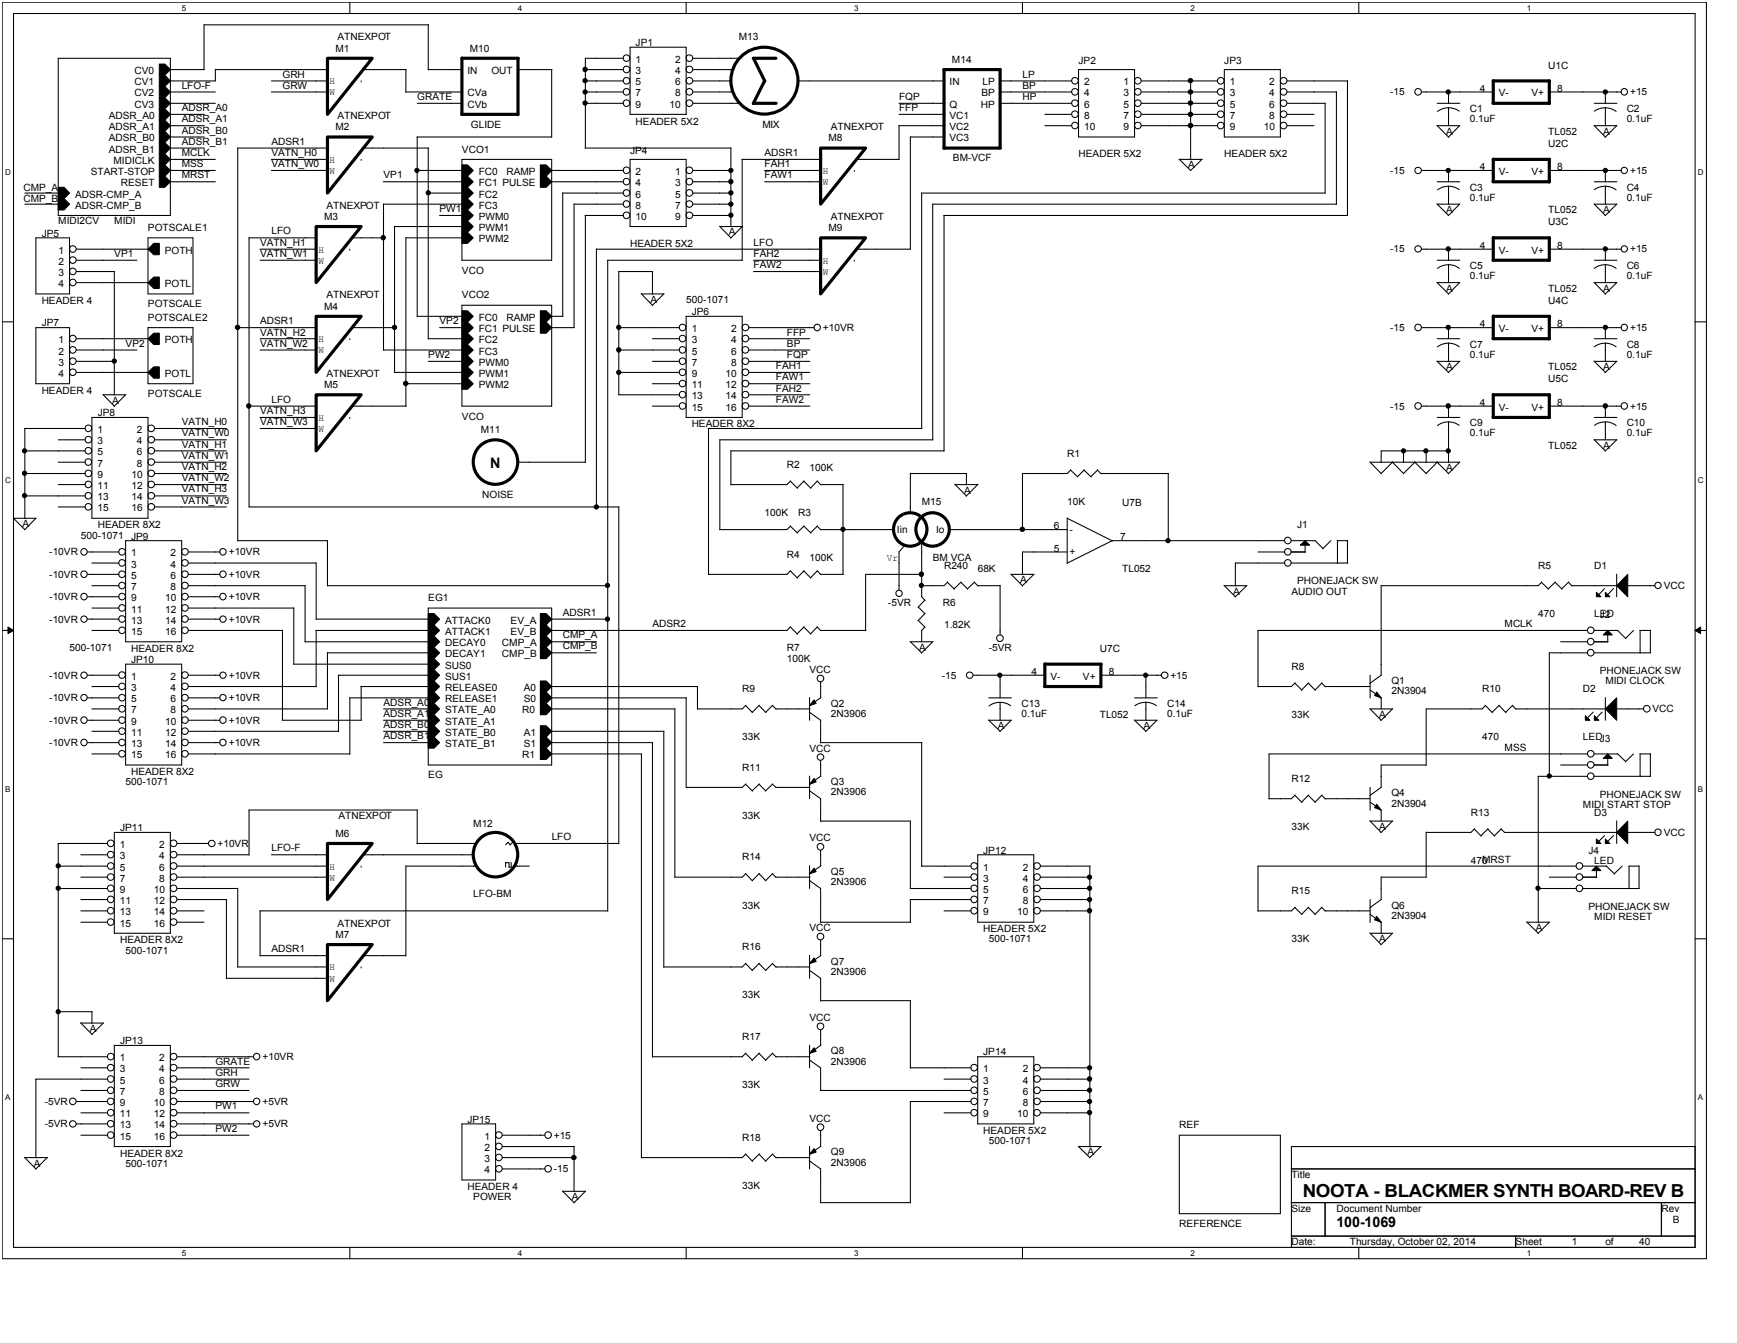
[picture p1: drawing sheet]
<svg xmlns="http://www.w3.org/2000/svg" width="279mm" height="216mm" viewBox="0 0 279 216" stroke-linecap="round" stroke-linejoin="round" font-family="sans-serif">
<defs><g id="words">
<text font-size="2.9" x="209.5" y="192.4">NOOTA - BLACKMER SYNTH BOARD-REV B</text>
<g font-size="2.3">
<text x="78.8" y="75.2">N</text>
<text x="215" y="197.3">100-1069</text>
</g>
<g font-size="1.6">
<text x="21.6" y="11.9">CV0</text>
<text x="53.9" y="8.3">M1</text>
<text x="54.3" y="6.5">ATNEXPOT</text>
<text x="75.2" y="11.9">IN</text>
<text x="75.6" y="8.3">M10</text>
<text x="79" y="11.9">OUT</text>
<text x="102.2" y="7.4">JP1</text>
<text x="102.2" y="10.1">1</text>
<text x="102.2" y="11.9">3</text>
<text x="108.6" y="10.1">2</text>
<text x="108.6" y="11.9">4</text>
<text x="118.8" y="6.5">M13</text>
<text x="153.1" y="10.1">M14</text>
<text x="173.5" y="10.3">JP2</text>
<text x="196.9" y="10.3">JP3</text>
<text x="249" y="11">U1C</text>
<text x="21.6" y="13.7">CV1</text>
<text x="21.6" y="15.5">CV2</text>
<text x="21.6" y="17.3">CV3</text>
<text x="29.2" y="17.9">ADSR_A0</text>
<text x="29.2" y="14.2">LFO-F</text>
<text x="45.4" y="12.5">GRH</text>
<text x="45.4" y="14.2">GRW</text>
<text x="53" y="13.6">H</text>
<text x="53" y="15.3">W</text>
<text x="67.1" y="16.1">GRATE</text>
<text x="75.2" y="15.5">CVa</text>
<text x="75.2" y="17.3">CVb</text>
<text x="102.2" y="13.7">5</text>
<text x="102.2" y="15.5">7</text>
<text x="102.2" y="17.3">9</text>
<text x="107.7" y="17.3">10</text>
<text x="108.6" y="13.7">6</text>
<text x="108.6" y="15.5">8</text>
<text x="144.6" y="16.1">FQP</text>
<text x="144.6" y="17.9">FFP</text>
<text x="152.7" y="17.3">Q</text>
<text x="152.7" y="13.7">IN</text>
<text x="157.8" y="17.3">HP</text>
<text x="157.9" y="15.5">BP</text>
<text x="158" y="13.7">LP</text>
<text x="164.5" y="12.5">LP</text>
<text x="164.5" y="14.2">BP</text>
<text x="164.5" y="16.1">HP</text>
<text x="174.4" y="13.7">2</text>
<text x="174.4" y="15.5">4</text>
<text x="174.4" y="17.3">6</text>
<text x="180.7" y="13.7">1</text>
<text x="180.7" y="15.5">3</text>
<text x="180.7" y="17.3">5</text>
<text x="197.8" y="13.7">1</text>
<text x="197.8" y="15.5">3</text>
<text x="197.8" y="17.3">5</text>
<text x="204.2" y="13.7">2</text>
<text x="204.2" y="15.5">4</text>
<text x="204.2" y="17.3">6</text>
<text x="223.6" y="15.3">-15</text>
<text x="238" y="14.7">4</text>
<text x="241.1" y="15.5">V-</text>
<text x="246.3" y="15.5">V+</text>
<text x="250.5" y="14.7">8</text>
<text x="262.2" y="15.3">+15</text>
<text x="17.5" y="19.1">ADSR_A0</text>
<text x="17.5" y="20.9">ADSR_A1</text>
<text x="17.5" y="22.7">ADSR_B0</text>
<text x="29.2" y="19.7">ADSR_A1</text>
<text x="29.2" y="21.5">ADSR_B0</text>
<text x="29.2" y="23.3">ADSR_B1</text>
<text x="43.7" y="23.3">ADSR1</text>
<text x="53.9" y="20.9">M2</text>
<text x="54.3" y="19.1">ATNEXPOT</text>
<text x="75.7" y="20.5">GLIDE</text>
<text x="102.2" y="20">HEADER 5X2</text>
<text x="122.6" y="20.5">MIX</text>
<text x="133.3" y="22.7">M8</text>
<text x="133.6" y="20.9">ATNEXPOT</text>
<text x="152.7" y="19.1">VC1</text>
<text x="152.7" y="20.9">VC2</text>
<text x="152.7" y="22.7">VC3</text>
<text x="174.4" y="19.1">8</text>
<text x="174.4" y="20.9">10</text>
<text x="180.7" y="19.1">7</text>
<text x="180.7" y="20.9">9</text>
<text x="197.8" y="19.1">7</text>
<text x="197.8" y="20.9">9</text>
<text x="203.3" y="20.9">10</text>
<text x="204.2" y="19.1">8</text>
<text x="232.6" y="21.6">A</text>
<text x="236.4" y="18">C1</text>
<text x="236.4" y="19.7">0.1uF</text>
<text x="249" y="21.6">TL052</text>
<text x="249" y="23.6">U2C</text>
<text x="257.9" y="21.6">A</text>
<text x="261.7" y="18">C2</text>
<text x="261.7" y="19.7">0.1uF</text>
<text x="14.6" y="28.1">START-STOP</text>
<text x="17.5" y="24.5">ADSR_B1</text>
<text x="18.3" y="26.3">MIDICLK</text>
<text x="19.4" y="29.9">RESET</text>
<text x="29.2" y="25.1">MCLK</text>
<text x="29.2" y="26.9">MSS</text>
<text x="29.2" y="28.7">MRST</text>
<text x="43.7" y="26.9">VATN_W0</text>
<text x="43.7" y="25.1">VATN_H0</text>
<text x="53" y="26.2">H</text>
<text x="53" y="28">W</text>
<text x="61.7" y="28.7">VP1</text>
<text x="74.3" y="24.5">VCO1</text>
<text x="77" y="28.1">FC0</text>
<text x="77" y="29.9">FC1 PULSE</text>
<text x="81.5" y="28.1">RAMP</text>
<text x="101.4" y="24.7">JP4</text>
<text x="102.2" y="28.1">2</text>
<text x="102.2" y="29.9">4</text>
<text x="108.6" y="28.1">1</text>
<text x="108.6" y="29.9">3</text>
<text x="123" y="25.1">ADSR1</text>
<text x="123" y="26.9">FAH1</text>
<text x="123" y="28.7">FAW1</text>
<text x="132.4" y="28">H</text>
<text x="132.4" y="29.8">W</text>
<text x="153.3" y="26">BM-VCF</text>
<text x="173.5" y="25.2">HEADER 5X2</text>
<text x="191.1" y="27.1">A</text>
<text x="196.9" y="25.2">HEADER 5X2</text>
<text x="223.6" y="28">-15</text>
<text x="238" y="27.4">4</text>
<text x="241.1" y="28.1">V-</text>
<text x="246.3" y="28.1">V+</text>
<text x="250.5" y="27.4">8</text>
<text x="262.2" y="28">+15</text>
<text x="3.8" y="30.7">CMP_A</text>
<text x="3.8" y="32.5">CMP_B</text>
<text x="12.1" y="31.8">ADSR-CMP_A</text>
<text x="12.1" y="33.5">ADSR-CMP_B</text>
<text x="52.1" y="35.4">M3</text>
<text x="52.5" y="33.5">ATNEXPOT</text>
<text x="70.7" y="34.1">PW1</text>
<text x="77" y="31.8">FC2</text>
<text x="77" y="33.5">FC3</text>
<text x="77" y="35.4">PWM0</text>
<text x="102.2" y="31.8">6</text>
<text x="102.2" y="33.5">8</text>
<text x="102.2" y="35.4">10</text>
<text x="108.6" y="31.8">5</text>
<text x="108.6" y="33.5">7</text>
<text x="108.6" y="35.4">9</text>
<text x="133.6" y="35.4">ATNEXPOT</text>
<text x="232.6" y="34.3">A</text>
<text x="236.4" y="30.7">C3</text>
<text x="236.4" y="32.3">0.1uF</text>
<text x="249" y="34.3">TL052</text>
<text x="257.9" y="34.3">A</text>
<text x="261.7" y="30.7">C4</text>
<text x="261.7" y="32.3">0.1uF</text>
<text x="6.7" y="38.1">JP5</text>
<text x="9.4" y="36.1">MIDI2CV</text>
<text x="9.4" y="40.8">1</text>
<text x="18.4" y="36.1">MIDI</text>
<text x="18.4" y="41.3">VP1</text>
<text x="23.8" y="37.1">POTSCALE1</text>
<text x="26.5" y="40.8">POTH</text>
<text x="41.8" y="41.3">VATN_W1</text>
<text x="41.8" y="39.5">VATN_H1</text>
<text x="43.7" y="37.7">LFO</text>
<text x="51.2" y="40.6">H</text>
<text x="77" y="37.1">PWM1</text>
<text x="77" y="39">PWM2</text>
<text x="101.4" y="39.7">HEADER 5X2</text>
<text x="117.2" y="37.9">A</text>
<text x="121.2" y="39.5">LFO</text>
<text x="121.2" y="41.3">FAH2</text>
<text x="133.3" y="37.1">M9</text>
<text x="223.6" y="40.6">-15</text>
<text x="238" y="40">4</text>
<text x="241.1" y="40.8">V-</text>
<text x="246.3" y="40.8">V+</text>
<text x="249" y="36.2">U3C</text>
<text x="250.5" y="40">8</text>
<text x="262.2" y="40.6">+15</text>
<text x="9.4" y="42.6">2</text>
<text x="9.4" y="44.4">3</text>
<text x="9.4" y="46.2">4</text>
<text x="26.5" y="46.2">POTL</text>
<text x="51.2" y="42.4">W</text>
<text x="52.5" y="48">ATNEXPOT</text>
<text x="74.3" y="44">VCO</text>
<text x="74.3" y="48">VCO2</text>
<text x="121.2" y="43.1">FAW2</text>
<text x="132.4" y="42.4">H</text>
<text x="132.4" y="44.2">W</text>
<text x="232.6" y="46.9">A</text>
<text x="236.4" y="43.3">C5</text>
<text x="236.4" y="44.9">0.1uF</text>
<text x="249" y="46.9">TL052</text>
<text x="257.9" y="46.9">A</text>
<text x="261.7" y="43.3">C6</text>
<text x="261.7" y="44.9">0.1uF</text>
<text x="6.7" y="48.9">HEADER 4</text>
<text x="6.7" y="52.5">JP7</text>
<text x="23.8" y="49.4">POTSCALE</text>
<text x="23.8" y="51.6">POTSCALE2</text>
<text x="41.8" y="52.1">ADSR1</text>
<text x="41.8" y="53.9">VATN_H2</text>
<text x="52.1" y="49.8">M4</text>
<text x="70.7" y="52.1">VP2</text>
<text x="77" y="51.6">FC0</text>
<text x="77" y="53.4">FC1 PULSE</text>
<text x="81.5" y="51.6">RAMP</text>
<text x="104.6" y="48.7">A</text>
<text x="110.4" y="48.7">500-1071</text>
<text x="111.3" y="50.7">JP6</text>
<text x="111.3" y="53.4">1</text>
<text x="117.6" y="53.4">2</text>
<text x="126.6" y="53.9">FFP</text>
<text x="132.4" y="53.2">+10VR</text>
<text x="223.6" y="53.2">-15</text>
<text x="238" y="52.6">4</text>
<text x="241.1" y="53.4">V-</text>
<text x="246.3" y="53.4">V+</text>
<text x="249" y="48.9">U4C</text>
<text x="250.5" y="52.6">8</text>
<text x="262.2" y="53.2">+15</text>
<text x="9.4" y="55.2">1</text>
<text x="9.4" y="57">2</text>
<text x="9.4" y="58.8">3</text>
<text x="20.2" y="55.7">VP2</text>
<text x="26.5" y="55.2">POTH</text>
<text x="41.8" y="55.7">VATN_W2</text>
<text x="51.2" y="55">H</text>
<text x="51.2" y="56.8">W</text>
<text x="68.9" y="57.5">PW2</text>
<text x="77" y="55.2">FC2</text>
<text x="77" y="57">FC3</text>
<text x="77" y="58.8">PWM0</text>
<text x="111.3" y="55.2">3</text>
<text x="111.3" y="57">5</text>
<text x="111.3" y="58.8">7</text>
<text x="117.6" y="55.2">4</text>
<text x="117.6" y="57">6</text>
<text x="117.6" y="58.8">8</text>
<text x="124.8" y="59.3">FAH1</text>
<text x="126.6" y="57.5">FQP</text>
<text x="126.6" y="55.7">BP</text>
<text x="232.6" y="59.5">A</text>
<text x="236.4" y="55.9">C7</text>
<text x="236.4" y="57.5">0.1uF</text>
<text x="249" y="59.5">TL052</text>
<text x="257.9" y="59.5">A</text>
<text x="261.7" y="55.9">C8</text>
<text x="261.7" y="57.5">0.1uF</text>
<text x="6.7" y="63.3">HEADER 4</text>
<text x="9.4" y="60.6">4</text>
<text x="18" y="64.9">A</text>
<text x="23.8" y="63.8">POTSCALE</text>
<text x="26.5" y="60.6">POTL</text>
<text x="43.7" y="64.7">LFO</text>
<text x="52.1" y="62.4">M5</text>
<text x="52.5" y="60.6">ATNEXPOT</text>
<text x="77" y="60.6">PWM1</text>
<text x="77" y="62.4">PWM2</text>
<text x="111.3" y="60.6">9</text>
<text x="111.3" y="62.4">11</text>
<text x="111.3" y="64.2">13</text>
<text x="116.7" y="62.4">12</text>
<text x="116.7" y="64.2">14</text>
<text x="116.7" y="60.6">10</text>
<text x="124.8" y="61.1">FAW1</text>
<text x="124.8" y="64.7">FAW2</text>
<text x="124.8" y="63">FAH2</text>
<text x="223.6" y="65.8">-15</text>
<text x="238" y="65.2">4</text>
<text x="249" y="61.5">U5C</text>
<text x="250.5" y="65.2">8</text>
<text x="262.2" y="65.8">+15</text>
<text x="15.7" y="69.6">1</text>
<text x="15.7" y="71.4">3</text>
<text x="15.7" y="66.9">JP8</text>
<text x="22" y="69.6">2</text>
<text x="22" y="71.4">4</text>
<text x="29.2" y="68.3">VATN_H0</text>
<text x="29.2" y="70.2">VATN_W0</text>
<text x="29.2" y="72">VATN_H1</text>
<text x="41.8" y="68.3">VATN_W3</text>
<text x="41.8" y="66.6">VATN_H3</text>
<text x="51.2" y="67.7">H</text>
<text x="51.2" y="69.4">W</text>
<text x="74.3" y="67.4">VCO</text>
<text x="77.4" y="69.6">M11</text>
<text x="111.3" y="68.7">HEADER 8X2</text>
<text x="111.3" y="66">15</text>
<text x="116.7" y="66">16</text>
<text x="236.4" y="68.5">C9</text>
<text x="236.4" y="70.2">0.1uF</text>
<text x="241.1" y="66">V-</text>
<text x="246.3" y="66">V+</text>
<text x="261.7" y="68.5">C10</text>
<text x="261.7" y="70.2">0.1uF</text>
<text x="15.7" y="73.2">5</text>
<text x="15.7" y="75">7</text>
<text x="15.7" y="76.8">9</text>
<text x="21.1" y="76.8">10</text>
<text x="22" y="73.2">6</text>
<text x="22" y="75">8</text>
<text x="29.2" y="73.8">VATN_W1</text>
<text x="29.2" y="75.6">VATN_H2</text>
<text x="29.2" y="77.4">VATN_W2</text>
<text x="126.6" y="75.2">R2</text>
<text x="130.2" y="75.7">100K</text>
<text x="171.7" y="73.4">R1</text>
<text x="232.6" y="75.7">A</text>
<text x="249" y="72.1">TL052</text>
<text x="257.9" y="72.1">A</text>
<text x="15.7" y="78.6">11</text>
<text x="15.7" y="80.4">13</text>
<text x="15.7" y="82.2">15</text>
<text x="21.1" y="78.6">12</text>
<text x="21.1" y="80.4">14</text>
<text x="21.1" y="82.2">16</text>
<text x="29.2" y="79.2">VATN_H3</text>
<text x="29.2" y="81">VATN_W3</text>
<text x="77.6" y="80.1">NOISE</text>
<text x="123" y="82.9">100K</text>
<text x="128.4" y="82.9">R3</text>
<text x="148.3" y="81.2">M15</text>
<text x="155.1" y="79.3">A</text>
<text x="171.7" y="81.2">10K</text>
<text x="180.5" y="81.3">U7B</text>
<text x="3.6" y="84.8">A</text>
<text x="7.9" y="89.3">-10VR</text>
<text x="13" y="86.6">500-1071</text>
<text x="15.7" y="84.9">HEADER 8X2</text>
<text x="21.1" y="86.7">JP9</text>
<text x="21.1" y="89.5">1</text>
<text x="27.4" y="89.5">2</text>
<text x="36.8" y="89.3">+10VR</text>
<text x="126.6" y="89.6">R4</text>
<text x="144.3" y="85.6">Iin</text>
<text x="150.6" y="85.6">Io</text>
<text x="169.5" y="85.1">6</text>
<text x="169.5" y="88.7">5</text>
<text x="172" y="89.3">+</text>
<text x="172" y="85.6">-</text>
<text x="180.2" y="86.9">7</text>
<text x="208.7" y="84.9">J1</text>
<text x="7.9" y="92.9">-10VR</text>
<text x="21.1" y="91.2">3</text>
<text x="21.1" y="93.1">5</text>
<text x="21.1" y="94.9">7</text>
<text x="27.4" y="91.2">4</text>
<text x="27.4" y="93.1">6</text>
<text x="27.4" y="94.9">8</text>
<text x="36.8" y="92.9">+10VR</text>
<text x="130.2" y="90.2">100K</text>
<text x="142.7" y="90.2">Vr</text>
<text x="150" y="90.2">BM VCA</text>
<text x="151.9" y="91.4">R240</text>
<text x="157.3" y="92">68K</text>
<text x="164.1" y="93.8">A</text>
<text x="180.5" y="92">TL052</text>
<text x="198.4" y="95.6">A</text>
<text x="207.7" y="95.6">AUDIO OUT</text>
<text x="208.7" y="93.9">PHONEJACK SW</text>
<text x="247.4" y="91.4">R5</text>
<text x="256.4" y="91.4">D1</text>
<text x="267.6" y="94.7">VCC</text>
<text x="7.9" y="96.5">-10VR</text>
<text x="7.9" y="100.1">-10VR</text>
<text x="21.1" y="96.7">9</text>
<text x="21.1" y="98.5">11</text>
<text x="21.1" y="100.3">13</text>
<text x="26.6" y="98.5">12</text>
<text x="26.6" y="100.3">14</text>
<text x="26.6" y="96.7">10</text>
<text x="36.8" y="96.5">+10VR</text>
<text x="36.8" y="100.1">+10VR</text>
<text x="68.9" y="96.7">EG1</text>
<text x="71.6" y="100.3">ATTACK0</text>
<text x="82.1" y="100.3">EV_A</text>
<text x="90.5" y="99">ADSR1</text>
<text x="104.9" y="100.8">ADSR2</text>
<text x="142.8" y="97.4">-5VR</text>
<text x="151.7" y="97.4">R6</text>
<text x="151.9" y="101">1.82K</text>
<text x="242" y="100.8">MCLK</text>
<text x="247.4" y="99.2">470</text>
<text x="256.4" y="99.2">LED</text>
<text x="257.3" y="99.4">J2</text>
<text x="11.2" y="104.6">500-1071</text>
<text x="21.1" y="106.6">JP10</text>
<text x="21.1" y="104.8">HEADER 8X2</text>
<text x="21.1" y="102.1">15</text>
<text x="26.6" y="102.1">16</text>
<text x="71.6" y="102.1">ATTACK1</text>
<text x="71.6" y="103.9">DECAY0</text>
<text x="71.6" y="105.7">DECAY1</text>
<text x="71.6" y="107.5">SUS0</text>
<text x="80.7" y="103.9">CMP_A</text>
<text x="80.7" y="105.7">CMP_B</text>
<text x="82.1" y="102.1">EV_B</text>
<text x="90.5" y="102.6">CMP_A</text>
<text x="90.5" y="104.4">CMP_B</text>
<text x="126.6" y="104.6">R7</text>
<text x="126.6" y="106.4">100K</text>
<text x="147.9" y="104.6">A</text>
<text x="159" y="104.6">-5VR</text>
<text x="176.9" y="104.8">U7C</text>
<text x="207.7" y="107.7">R8</text>
<text x="7.9" y="109.1">-10VR</text>
<text x="7.9" y="112.7">-10VR</text>
<text x="21.1" y="109.3">1</text>
<text x="21.1" y="111.1">3</text>
<text x="21.1" y="112.9">5</text>
<text x="27.4" y="109.3">2</text>
<text x="27.4" y="111.1">4</text>
<text x="27.4" y="112.9">6</text>
<text x="36.8" y="109.1">+10VR</text>
<text x="36.8" y="112.7">+10VR</text>
<text x="61.7" y="113.4">ADSR_A0</text>
<text x="71.6" y="109.3">SUS1</text>
<text x="71.6" y="111.1">RELEASE0</text>
<text x="71.6" y="112.9">RELEASE1</text>
<text x="84.3" y="111.1">A0</text>
<text x="84.3" y="112.9">S0</text>
<text x="119.4" y="111.3">R9</text>
<text x="130.2" y="108.2">VCC</text>
<text x="133.6" y="113.6">Q2</text>
<text x="151.5" y="109.1">-15</text>
<text x="164.3" y="113.6">C13</text>
<text x="165.9" y="108.5">4</text>
<text x="169" y="109.3">V-</text>
<text x="174.2" y="109.3">V+</text>
<text x="178.3" y="108.5">8</text>
<text x="187.7" y="113.6">C14</text>
<text x="188.3" y="109.1">+15</text>
<text x="223.8" y="110">Q1</text>
<text x="223.8" y="111.6">2N3904</text>
<text x="238.4" y="111.3">R10</text>
<text x="254.6" y="111.3">D2</text>
<text x="257.3" y="108.4">PHONEJACK SW</text>
<text x="258.2" y="110">MIDI CLOCK</text>
<text x="7.9" y="116.3">-10VR</text>
<text x="7.9" y="119.9">-10VR</text>
<text x="21.1" y="114.7">7</text>
<text x="21.1" y="116.5">9</text>
<text x="21.1" y="118.3">11</text>
<text x="26.6" y="118.3">12</text>
<text x="26.6" y="116.5">10</text>
<text x="27.4" y="114.7">8</text>
<text x="36.8" y="116.3">+10VR</text>
<text x="36.8" y="119.9">+10VR</text>
<text x="61.7" y="115.2">ADSR_A1</text>
<text x="61.7" y="117.1">ADSR_B0</text>
<text x="61.7" y="118.8">ADSR_B1</text>
<text x="71.6" y="114.7">STATE_A0</text>
<text x="71.6" y="116.5">STATE_A1</text>
<text x="71.6" y="118.3">STATE_B0</text>
<text x="84" y="114.7">R0</text>
<text x="84.3" y="118.3">A1</text>
<text x="119.4" y="119">33K</text>
<text x="133.6" y="115.2">2N3906</text>
<text x="160.5" y="117.2">A</text>
<text x="164.3" y="115.2">0.1uF</text>
<text x="176.9" y="115.4">TL052</text>
<text x="183.9" y="117.2">A</text>
<text x="187.7" y="115.2">0.1uF</text>
<text x="207.7" y="115.4">33K</text>
<text x="221.8" y="115.4">A</text>
<text x="238.4" y="119">470</text>
<text x="254.6" y="119">LEDJ3</text>
<text x="265.8" y="114.5">VCC</text>
<text x="21.1" y="124.6">HEADER 8X2</text>
<text x="21.1" y="120.1">13</text>
<text x="21.1" y="121.9">15</text>
<text x="26.6" y="120.1">14</text>
<text x="26.6" y="121.9">16</text>
<text x="68.9" y="125.1">EG</text>
<text x="71.6" y="120.1">STATE_B1</text>
<text x="84" y="121.9">R1</text>
<text x="84.3" y="120.1">S1</text>
<text x="119.4" y="123.9">R11</text>
<text x="130.2" y="120.8">VCC</text>
<text x="207.7" y="125.7">R12</text>
<text x="242" y="120.7">MSS</text>
<text x="20.2" y="126.2">500-1071</text>
<text x="54.5" y="131.7">ATNEXPOT</text>
<text x="119.4" y="131.7">33K</text>
<text x="133.6" y="126.2">Q3</text>
<text x="133.6" y="127.9">2N3906</text>
<text x="223.8" y="128">Q4</text>
<text x="223.8" y="129.7">2N3904</text>
<text x="236.6" y="131.1">R13</text>
<text x="254.6" y="129.8">MIDI START STOP</text>
<text x="256.4" y="131.1">D3</text>
<text x="257.3" y="128.2">PHONEJACK SW</text>
<text x="19.3" y="136.3">1</text>
<text x="19.3" y="133.6">JP11</text>
<text x="25.6" y="136.3">2</text>
<text x="35" y="136.1">+10VR</text>
<text x="43.7" y="136.9">LFO-F</text>
<text x="53.9" y="134.5">M6</text>
<text x="76.1" y="132.9">M12</text>
<text x="88.7" y="135.1">LFO</text>
<text x="130.2" y="135.3">VCC</text>
<text x="158.2" y="137.2">JP12</text>
<text x="207.7" y="133.4">33K</text>
<text x="221.8" y="133.4">A</text>
<text x="255.5" y="137.2">J4</text>
<text x="267.6" y="134.4">VCC</text>
<text x="19.3" y="138.1">3</text>
<text x="19.3" y="140">5</text>
<text x="19.3" y="141.7">7</text>
<text x="19.3" y="143.6">9</text>
<text x="24.7" y="143.6">10</text>
<text x="25.6" y="138.1">4</text>
<text x="25.6" y="140">6</text>
<text x="25.6" y="141.7">8</text>
<text x="53" y="139.8">H</text>
<text x="53" y="141.6">W</text>
<text x="119.4" y="138.3">R14</text>
<text x="133.6" y="140.7">Q5</text>
<text x="133.6" y="142.3">2N3906</text>
<text x="158.2" y="140">1</text>
<text x="158.2" y="141.7">3</text>
<text x="158.2" y="143.6">5</text>
<text x="164.5" y="140">2</text>
<text x="164.5" y="141.7">4</text>
<text x="164.5" y="143.6">6</text>
<text x="207.7" y="143.7">R15</text>
<text x="236.6" y="138.9">470</text>
<text x="238.4" y="138.7">MRST</text>
<text x="256.4" y="138.9">LED</text>
<text x="19.3" y="145.3">11</text>
<text x="19.3" y="147.2">13</text>
<text x="19.3" y="149">15</text>
<text x="24.7" y="145.3">12</text>
<text x="24.7" y="147.2">14</text>
<text x="24.7" y="149">16</text>
<text x="54.3" y="149">ATNEXPOT</text>
<text x="76.1" y="144.3">LFO-BM</text>
<text x="119.4" y="146.1">33K</text>
<text x="130.2" y="149.7">VCC</text>
<text x="158.2" y="149.9">HEADER 5X2</text>
<text x="158.2" y="145.3">7</text>
<text x="158.2" y="147.2">9</text>
<text x="163.6" y="147.2">10</text>
<text x="164.5" y="145.3">8</text>
<text x="223.8" y="146.1">Q6</text>
<text x="223.8" y="147.7">2N3904</text>
<text x="247.1" y="149.7">A</text>
<text x="255.5" y="146.3">PHONEJACK SW</text>
<text x="256.4" y="147.9">MIDI RESET</text>
<text x="19.3" y="151.6">HEADER 8X2</text>
<text x="20.2" y="153.3">500-1071</text>
<text x="43.7" y="153.1">ADSR1</text>
<text x="53" y="156">H</text>
<text x="53.9" y="150.8">M7</text>
<text x="119.4" y="152.7">R16</text>
<text x="133.6" y="155.1">Q7</text>
<text x="159" y="151.5">500-1071</text>
<text x="207.7" y="151.5">33K</text>
<text x="221.8" y="151.5">A</text>
<text x="53" y="157.8">W</text>
<text x="119.4" y="160.5">33K</text>
<text x="133.6" y="156.7">2N3906</text>
<text x="14.4" y="165.9">A</text>
<text x="19.3" y="167.9">JP13</text>
<text x="119.4" y="167.2">R17</text>
<text x="130.2" y="164.1">VCC</text>
<text x="19.3" y="170.6">1</text>
<text x="19.3" y="172.4">3</text>
<text x="25.6" y="170.6">2</text>
<text x="25.6" y="172.4">4</text>
<text x="34.6" y="171.2">GRATE</text>
<text x="34.6" y="172.9">GRH</text>
<text x="42.2" y="170.4">+10VR</text>
<text x="133.6" y="169.5">Q8</text>
<text x="133.6" y="171.2">2N3906</text>
<text x="158.2" y="169.7">JP14</text>
<text x="158.2" y="172.4">1</text>
<text x="164.5" y="172.4">2</text>
<text x="7.2" y="177.6">-5VR</text>
<text x="19.3" y="174.2">5</text>
<text x="19.3" y="176">7</text>
<text x="19.3" y="177.8">9</text>
<text x="19.3" y="179.6">11</text>
<text x="24.7" y="179.6">12</text>
<text x="24.7" y="177.8">10</text>
<text x="25.6" y="174.2">6</text>
<text x="25.6" y="176">8</text>
<text x="34.6" y="174.8">GRW</text>
<text x="34.6" y="178.3">PW1</text>
<text x="42.2" y="177.6">+5VR</text>
<text x="119.4" y="174.9">33K</text>
<text x="158.2" y="174.2">3</text>
<text x="158.2" y="176">5</text>
<text x="158.2" y="177.8">7</text>
<text x="158.2" y="179.6">9</text>
<text x="163.6" y="179.6">10</text>
<text x="164.5" y="174.2">4</text>
<text x="164.5" y="176">6</text>
<text x="164.5" y="177.8">8</text>
<text x="7.2" y="181.2">-5VR</text>
<text x="19.3" y="181.4">13</text>
<text x="19.3" y="183.2">15</text>
<text x="19.3" y="185.9">HEADER 8X2</text>
<text x="24.7" y="181.4">14</text>
<text x="24.7" y="183.2">16</text>
<text x="34.6" y="181.9">PW2</text>
<text x="42.2" y="181.2">+5VR</text>
<text x="75.2" y="180.5">JP15</text>
<text x="77.9" y="183.2">1</text>
<text x="77.9" y="185">2</text>
<text x="89.1" y="183">+15</text>
<text x="119.4" y="183.4">R18</text>
<text x="130.2" y="180.3">VCC</text>
<text x="133.6" y="185.8">Q9</text>
<text x="158.2" y="182.3">HEADER 5X2</text>
<text x="159" y="183.9">500-1071</text>
<text x="174.9" y="185.8">A</text>
<text x="189.7" y="181.4">REF</text>
<text x="5.4" y="187.5">A</text>
<text x="20.2" y="187.5">500-1071</text>
<text x="75.2" y="191.3">HEADER 4</text>
<text x="77.9" y="186.8">3</text>
<text x="77.9" y="188.6">4</text>
<text x="89.1" y="188.5">-15</text>
<text x="119.4" y="191.1">33K</text>
<text x="133.6" y="187.4">2N3906</text>
<text x="207.7" y="189.4">Title</text>
<text x="76.1" y="193">POWER</text>
<text x="92" y="193">A</text>
<text x="189.7" y="197.3">REFERENCE</text>
<text x="207.7" y="194.8">Size</text>
<text x="215" y="194.8">Document Number</text>
<text x="267.2" y="194.8">Rev</text>
<text x="269.1" y="196.6">B</text>
<text x="207.7" y="200.1">Date:</text>
<text x="217.1" y="200.1">Thursday, October 02, 2014</text>
<text x="243.8" y="200.1">Sheet</text>
<text x="252.8" y="200.1">1</text>
<text x="258.2" y="200.1">of</text>
<text x="263.6" y="200.1">40</text>
</g>
<g font-size="1.3">
<text x="29.2" y="1.7">5</text>
<text x="83.3" y="1.7">4</text>
<text x="137.4" y="1.7">3</text>
<text x="191.5" y="1.7">2</text>
<text x="245.6" y="1.7">1</text>
<text x=".8" y="28.1">D</text>
<text x="273.1" y="28.1">D</text>
<text x=".8" y="77.6">C</text>
<text x="273.1" y="77.6">C</text>
<text x=".8" y="127.3">B</text>
<text x="273.1" y="127.3">B</text>
<text x=".8" y="176.8">A</text>
<text x="273.1" y="176.8">A</text>
<text x="29.2" y="201.9">5</text>
<text x="83.3" y="201.9">4</text>
<text x="137.4" y="201.9">3</text>
<text x="191.5" y="201.9">2</text>
<text x="245.6" y="201.9">1</text>
</g>
</g></defs>
<path d="M.4 .4h274.1v202h-274.1zM2.2 2.2h270.5v198.3h-270.5z" fill="none" stroke="#000" stroke-width=".17"/>
<g fill="#fff">
<path d="M29.2 .6h.7v1.4h-.7z"/>
<path d="M29.2 200.7h.7v1.4h-.7z"/>
</g>
<path d="M56.3 .4v1.8M56.3 200.5v1.9" fill="none" stroke="#000" stroke-width=".17"/>
<g fill="#fff">
<path d="M83.3 .6h.7v1.4h-.7z"/>
<path d="M83.3 200.7h.7v1.4h-.7z"/>
</g>
<path d="M110.4 .4v1.8M110.4 200.5v1.9" fill="none" stroke="#000" stroke-width=".17"/>
<g fill="#fff">
<path d="M137.4 .6h.7v1.4h-.7z"/>
<path d="M137.4 200.7h.7v1.4h-.7z"/>
</g>
<path d="M164.5 .4v1.8M164.5 200.5v1.9" fill="none" stroke="#000" stroke-width=".17"/>
<g fill="#fff">
<path d="M191.5 .6h.7v1.4h-.7z"/>
<path d="M191.5 200.7h.7v1.4h-.7z"/>
</g>
<path d="M218.6 .4v1.8M218.6 200.5v1.9" fill="none" stroke="#000" stroke-width=".17"/>
<g fill="#fff">
<path d="M245.6 .6h.7v1.4h-.7z"/>
<path d="M245.6 200.7h.7v1.4h-.7z"/>
<path d="M.8 26.9h.9v1.4h-.9z"/>
<path d="M273.1 26.9h.9v1.4h-.9z"/>
<path d="M.8 76.5h.9v1.4h-.9z"/>
<path d="M273.1 76.5h.9v1.4h-.9z"/>
</g>
<path d="M.4 51.7h1.8M272.7 51.7h1.8" fill="none" stroke="#000" stroke-width=".17"/>
<g fill="#fff">
<path d="M.8 126.1h.8v1.4h-.8z"/>
<path d="M273.1 126.1h.8v1.4h-.8z"/>
</g>
<path d="M.4 101.4h1.8M272.7 101.4h1.8" fill="none" stroke="#000" stroke-width=".17"/>
<path d="M1.3 100.8l.9 .6-.9 .5zM272.7 101.4l.8-.6v1.1z" fill="#000"/>
<path d="M1.3 100.8l.9 .6-.9 .5zM272.7 101.4l.8-.6v1.1z" fill="none" stroke="#000" stroke-width=".16"/>
<g fill="#fff">
<path d="M.8 175.7h.8v1.4h-.8z"/>
<path d="M273.1 175.7h.8v1.4h-.8z"/>
</g>
<g fill="none" stroke="#000" stroke-width=".17">
<path d="M9.4 9.4h18v25.2h-18zM25.6 10.3h.9l.9 .9-.9 .9h-.9zM25.6 12.1h.9l.9 .9-.9 .9h-.9zM25.6 13.9h.9l.9 .9-.9 .9h-.9zM25.6 15.7h.9l.9 .9-.9 .9h-.9zM25.6 17.5h.9l.9 .9-.9 .9h-.9zM25.6 19.3h.9l.9 .9-.9 .9h-.9zM27.4 14.8h7.2M27.4 16.6h7.2M27.4 11.2h5.5M27.4 13h7.3M27.4 18.4h5.5"/>
<path d="M32.8 4v7.2M32.8 4h36.1M34.6 11.2h18.1M34.6 11.1v1.9M43.7 14.8h9M43.7 13h9M58.1 13h.1M58.4 11.2h6.9M65.3 14.8h9M65.3 11.2v3.6M67.1 16.6h7.2M68.9 4v7.2"/>
<path d="M68.9 11.2h5.4M83.3 11.2h5.5M88.7 11.2v10.9M94.2 14.8h6.1M94.2 11.2h6.1M94.2 13h6.1M94.2 16.6h6.1M100.3 9.4h-6.1v14.4M101.4 7.6h9v10.8h-9zM111.5 9.4h7.4M111.5 14.8h6.5M111.5 11.2h6.5"/>
<path d="M111.5 13h6.1M111.5 16.6h7.5M128.4 13h23.5M144.6 16.6h7.3M144.6 18.4h7.3M160.9 14.8h11.5M160.9 13h11.5M160.9 16.6h11.5M168.1 18.4h4.3M173.5 11.2h9v10.8h-9zM183.6 14.8h12.2M183.6 13h12.2"/>
<path d="M183.6 16.6h12.2M183.6 18.4h12.2M191.5 13v12.7M196.9 11.2h9v10.8h-9zM207 14.8h8M207 13h9.8M207 16.6h6.2M207 18.4h4.4M213.1 16.6v14.5M215 14.7v18.1M216.7 13v21.7M228.7 14.8h11.5"/>
<path d="M231.2 16.6h3.6M233 17.3l1.1 .2 .6 .4M233 17.3l-.8 .1-1 .5M233 14.8v1.8M233 17.3v2.9M249.2 14.8h11.6M256.4 16.6h3.7M258.2 17.3l.8 .1 1 .5M258.2 17.3l-1.1 .2-.7 .4M258.2 14.8v1.8M258.2 17.3v2.9M4 32.8h5.4"/>
<path d="M4 31h5.4M5.8 38.2h5.4v9.1h-5.4zM9.4 30.1h.9l.9 .9-.9 .9h-.9zM9.4 31.9h.9l.9 .9-.9 1h-.9zM23.8 38.2h7.2v9.1h-7.2zM24.7 39.1h.9v1.8h-.9l-.9-.8zM25.6 21.1h.9l.9 .9-.9 .9h-.9zM25.6 22.9h.9l.9 .9-.9 .9h-.9zM25.6 24.7h.9l.9 .9-.9 .9h-.9zM25.6 26.5h.9l.9 .9-.9 .9h-.9zM25.6 28.3h.9l.9 .9-.9 .9h-.9zM27.4 25.6h7.2"/>
<path d="M27.4 27.4h7.2M27.4 29.2h7.2M27.4 20.2h5.5M27.4 22h5.5M27.4 23.8h5.5M38.2 23.8h14.5M38.2 23.8v63.2M40.1 38.2h10.8M40.1 38.2v43.3h59.5M43.7 25.6h9M43.7 27.4h9M56.6 38.2h5.1"/>
<path d="M58.1 25.6h.1M58.4 23.8h10.5M61.6 32.8h12.7M61.6 29.2h12.7M61.7 32.8v23.5M63.5 36.4h10.8M63.5 36.4v23.5M65.3 38.2h9M65.3 38.2v27.1M67.1 22h21.6M67.1 27.4h7.2M67.1 22v28.9"/>
<path d="M68.9 23.8v30.7M68.9 31h5.4M70.7 34.6h3.6M74.3 26.5h.9l.9 .9-.9 .9h-.9zM74.3 28.3h.9l.9 .9-.9 .9h-.9zM74.3 30.1h.9l.9 .9-.9 .9h-.9zM74.3 31.9h.9l.9 .9-.9 1h-.9zM74.3 33.8h.9l.9 .8-.9 .9h-.9zM74.3 35.5h.9l.9 .9-.9 .9h-.9zM74.3 37.3h.9l.9 .9-.9 .9h-.9zM74.3 25.6h14.4v16.2h-14.4zM86.9 26.5h.9l.9 .9-.9 .9h-.9z"/>
<path d="M86.9 28.3h.9l.9 .9-.9 .9h-.9zM88.7 27.4h11.6M88.7 29.2h11.6M90.5 31h9.8M90.5 31v19.9M92.3 32.8h8M92.3 32.8v19.9M94.1 34.6h6.2M94.1 23.8h23.5M94.2 34.6v39.7M101.4 25.6h9v10.8h-9zM111.5 34.6h6.1"/>
<path d="M111.5 27.4h6.1M111.5 32.8h6.1M111.5 29.2h6.1M111.5 31h6.1M115.7 36.4l1.9 1.8M115.8 36.4h3.6M117.6 23.8v12.6M119.3 25.6h12.7M119.4 36.4l-1.9 1.9M119.4 25.6v16.3M123 27.4h9M123 29.2h9"/>
<path d="M137.4 27.4h.1M137.8 25.6h6.8M144.6 20.2h7.3M144.6 20.2v5.5M146.4 22h5.5M146.4 22v18.1M148.2 31h64.9M148.3 31v37.9M150 32.8h65M150 32.8v37.9M151.8 34.6h64.9M151.9 34.6v37.9"/>
<path d="M168.1 20.2h4.3M183.6 20.2h12.2M189.7 25.6l1.8 1.8M189.7 25.6h3.7M193.3 25.6l-1.8 1.8M207 20.2h4.4M228.7 27.4h11.5M231.1 20.2l1.9 1.8M231.1 32.8l1.9 1.8M231.2 20.2h3.6M231.2 32.8h3.6M231.2 29.2h3.6"/>
<path d="M233 29.9l1.1 .2 .6 .4M233 29.9l-.8 .1-1 .5M233 27.4v1.8M233 29.9v2.9M234.8 20.2l-1.8 1.9M234.8 32.8l-1.8 1.9M249.2 27.4h11.6M256.4 32.8l1.8 1.8M256.4 20.2l1.8 1.8M256.4 20.2h3.7M256.4 32.8h3.7M256.4 29.2h3.7"/>
<path d="M258.2 29.9l.8 .1 1 .5M258.2 29.9l-1.1 .2-.7 .4M258.2 27.4v1.8M258.2 29.9v2.9M260 32.8l-1.8 1.9M260 20.2l-1.8 1.9M5.8 52.7h5.4v9h-5.4zM12.3 41.8h9.7M12.3 40.1h11.5M12.3 58.1h6.1M12.3 45.4h11.5M12.3 54.5h11.5"/>
<path d="M12.3 56.3h9.7M12.3 59.9h11.5M12.3 43.7h6.1M18.4 43.7v19.8M23.8 45.4l.9-.9h.9v1.9h-.9zM23.8 54.5l.9-.9h.9v1.8h-.9zM23.8 59.9l.9-.9h.9v1.8h-.9zM23.8 52.7h7.2v9h-7.2zM38.2 52.7h12.7M41.8 41.8h9.1M41.8 40.1h9.1M41.8 54.5h9.1"/>
<path d="M41.8 56.3h9.1M56.3 40.1h.1M56.3 54.5h.1M56.6 52.7h6.9M61.7 56.3h12.6M63.4 59.9h10.9M67.1 50.9h7.2M68.9 58.1h5.4M68.9 54.5h5.4M70.7 52.7h3.6M74.3 50h.9l.9 .9-.9 .9h-.9zM74.3 51.8h.9l.9 .9-.9 .9h-.9z"/>
<path d="M74.3 53.6h.9l.9 .9-.9 .9h-.9zM74.3 55.4h.9l.9 .9-.9 .9h-.9zM74.3 57.2h.9l.9 .9-.9 .9h-.9zM74.3 59h.9l.9 .9-.9 .9h-.9zM74.3 49.1h14.4v16.2h-14.4zM86.9 50h.9l.9 .9-.9 .9h-.9zM86.9 51.8h.9l.9 .9-.9 .9h-.9zM88.7 52.7h3.7M88.7 50.9h1.9M95.9 40.1h36.1M95.9 40v41.5M97.7 41.8h21.7"/>
<path d="M97.8 41.8v104.7M99.5 59.9h9.8M99.5 52.7h9.8M99.5 56.3h9.8M99.5 43.7h5.5M99.5 43.6v19.9M103.1 47.2l1.8 1.9M103.2 47.3h3.6M104.9 58.1h4.4M104.9 54.5h4.4M104.9 43.7v3.6M106.8 47.3l-1.9 1.8"/>
<path d="M110.4 50.9h9v16.2h-9zM120.5 52.7h10.4M120.5 58.1h9.8M120.5 54.5h9.8M120.5 56.3h9.8M120.5 59.9h9.8M121.2 41.8h10.8M121.2 43.7h10.8M137.4 41.8h.1M137.8 40.1h8.7M228.7 52.7h11.5M228.7 40.1h11.5"/>
<path d="M231.1 58l1.9 1.9M231.1 45.4l1.9 1.9M231.2 41.8h3.6M231.2 58.1h3.6M231.2 45.4h3.6M231.2 54.5h3.6M233 42.6l1.1 .2 .6 .3M233 42.6l-.8 .1-1 .4M233 55.2l1.1 .2 .6 .4M233 55.2l-.8 .1-1 .5M233 40.1v1.7M233 42.6v2.8"/>
<path d="M233 52.7v1.8M233 55.2v2.9M234.8 58.1l-1.8 1.8M234.8 45.4l-1.8 1.9M249.2 52.7h11.6M249.2 40.1h11.6M256.4 58l1.8 1.9M256.4 45.4l1.8 1.9M256.4 41.8h3.7M256.4 58.1h3.7M256.4 45.4h3.7M256.4 54.5h3.7"/>
<path d="M258.2 42.6l.8 .1 1 .4M258.2 42.6l-1.1 .2-.7 .3M258.2 55.2l.8 .1 1 .5M258.2 55.2l-1.1 .2-.7 .4M258.2 40.1v1.7M258.2 42.6v2.8M258.2 52.7v1.8M258.2 55.2v2.9M260 58.1l-1.8 1.8M260 45.4l-1.8 1.9M4 72.5h9.7M4 76.1h9.7"/>
<path d="M4 79.7h9.7M9.4 74.3h4.3M9.4 70.7h4.3M9.4 77.9h4.3M13.7 68.9h-9.7v14.5M14.8 67.1h9v16.2h-9zM16.6 63.4l1.8 1.9M16.6 63.5h3.6M20.2 63.5l-1.9 1.8M24.9 74.3h11.5M24.9 70.7h11.5M24.9 77.9h11.5"/>
<path d="M24.9 68.9h11.5M24.9 72.5h11.5M24.9 76.1h11.5M24.9 79.7h11.5M40 65.3h10.9M41.8 67.1h9.1M41.8 68.9h9.1M56.3 67.1h.1M56.6 65.3h8.7M65.3 61.7h9M74.3 60.8h.9l.9 .9-.9 .9h-.9zM83.3 74.3h10.9"/>
<path d="M99.5 63.5h9.8M104.9 65.3h4.4M104.9 61.7h4.4M113.9 68.9h34.4M114 68.9v23.5M115.8 70.7h34.3M115.8 70.7v14.4M117.5 72.5h34.4M117.6 72.5v5.4M120.5 65.3h9.8M120.5 61.7h9.8M120.5 63.5h9.8"/>
<path d="M127.1 77.4l1.2 1.1M127.2 77.3l-.6 .6h-9M129.3 77.4l1.1 1.1M129.3 77.3l-1.1 1.2M131.4 77.4l.6 .5M131.5 77.3l-1.1 1.2M132 77.9h3.6M135.6 77.9v14.5M146.4 76.1h9.1M146.4 76.1v6.4M153.6 77.9l1.8 1.8M153.6 77.9h3.7"/>
<path d="M155.4 76.1v1.8M157.3 77.9l-1.9 1.9M172.2 75.6l1.2 1.1M172.3 75.5l-.6 .6h-7.2v9.1M174.4 75.6l1.1 1.1M174.4 75.5l-1.1 1.1M176.5 75.6l.6 .6M176.6 75.5l-1.1 1.1M177.1 76.1h10.9M187.9 76.1v10.9M220.3 74.3l1.9 1.8M220.4 74.3h14.4"/>
<path d="M223.9 74.3l1.9 1.8M224 74.3l-1.9 1.9M225.8 72.5v1.8M227.5 74.3l1.9 1.8M227.6 74.3l-1.9 1.9M228.7 65.3h11.5M229.4 72.5v1.8M231.1 74.3l1.9 1.8M231.2 74.3l-1.8 1.9M231.2 67.1h3.6M233 67.8l1.1 .2 .6 .4M233 67.8l-1.1 .2-.7 .4"/>
<path d="M233 65.3v1.8M233 67.8v6.5M233 72.5h-10.8v1.8M234.8 74.3l-1.8 1.9M249.2 65.3h11.6M256.4 70.7l1.8 1.8M256.4 70.7h3.7M256.4 67.1h3.7M258.2 67.8l1.1 .2 .7 .4M258.2 67.8l-1.1 .2-.6 .4M258.2 65.3v1.8M258.2 67.8v2.9"/>
<path d="M260 70.7l-1.8 1.8M2.1 83.3l1.9 1.8M2.2 83.3h3.6M5.8 83.3l-1.8 1.9M9.4 81.5h4.3M14.1 88.7h5M14.1 92.3h5M14.1 95.9h5M14.1 99.5h5M14.8 97.8h4.3M14.8 94.2h4.3M14.8 90.5h4.3"/>
<path d="M20.2 86.9h9v16.3h-9zM24.9 81.5h11.5M30.3 97.8h17M30.3 88.7h5.1M30.3 92.3h5.1M30.3 95.9h5.1M30.3 99.5h5.1M30.3 94.2h18.8M30.3 90.5h20.6M38.2 86.9h14.5M47.3 97.7v9.1M49.1 94.1v9.1"/>
<path d="M50.8 99.5h18.1M50.9 90.5v9M52.7 94.2h45.1M52.7 86.9v7.3M68.9 98.6h.9l.9 .9-.9 1h-.9zM68.9 97.8h19.8v25.2h-19.8zM86.9 98.6h.9l.9 .9-.9 1h-.9zM88.7 99.5h9.1M99.5 81.5v54.1M127.1 84.6l1.2 1.1M127.1 91.8l1.2 1.1M127.2 91.7l-.6 .6h-12.6"/>
<path d="M127.2 84.5l-.6 .6h-10.9M129.3 84.6l1.1 1.1M129.3 91.8l1.1 1.1M129.3 84.5l-1.1 1.1M129.3 91.7l-1.1 1.2M131.4 84.6l.6 .6M131.4 91.8l.6 .6M131.5 84.5l-1.1 1.1M131.5 91.7l-1.1 1.2M132 92.3h3.6M132 85.1h11.8M145.6 87.6l-1 1.1v6.2"/>
<path d="M147.7 97.6l1.1 1.1M147.7 99.7l1.1 1.1M148.3 87.1v8.8l.5 .6M148.3 92.3h-9.1v9.1M148.8 96.5l-1.1 1.1M148.8 98.6l-1.1 1.2M152.4 93.6l1.1 1.1M152.4 93.6l-.5 .6h-3.7M152.7 85.1h19M154.6 93.6l1.1 1.1M154.6 93.6l-1.1 1.1M156.7 93.6l.6 .6"/>
<path d="M156.8 93.6l-1.2 1.1M157.3 94.2h3.6M160.9 94.2v7.9M162.6 92.3l1.9 1.9M162.6 92.3h3.7M166.3 92.3l-1.9 1.9M171.7 88.7h-7.2v3.7M171.7 83.3v7.2M171.7 83.3l7.2 3.7M196.9 94.1l1.8 1.8M196.9 94.2h3.7M200.5 94.2l-1.8 1.8"/>
<path d="M202.4 88.7h4.2M206.6 86.9h-27.7l-7.3 3.7M206.6 90.5h-7.9v3.7M207.7 88.7h2.3M207.7 86.9h3.8M207.7 90.5h9.1M209.2 87.6l.7-.7 .7 .7zM209.9 87.6v1.2M211.5 86.9l1.3 1.3M214.1 86.9l-1.3 1.3M215.1 86.9h1.6M215.1 86.9v3.7"/>
<path d="M216.7 86.9v3.6M222.2 94.2v14.3l-1.9 1.4M247.9 93.6l1.2 1.1M248 93.6l-.6 .6h-25.3M250.1 93.6l1.1 1.1M250.2 93.6l-1.2 1.1M252.3 93.6l.6 .6M252.3 93.6l-1.1 1.1M252.8 94.2h7.2M256.8 95.2l.7 .7h-.7zM258.1 94.6l-.9 1M258.2 95.2l.7 .7h-.7z"/>
<path d="M259.5 94.6l-.9 1M260 92.3v3.6M261.8 94.2h4.4M261.8 92.3v3.6l-1.8-1.7zM14.1 108.5h5M14.1 112.2h5M14.1 115.8h5M14.1 119.4h5M14.8 114h4.3M14.8 110.4h4.3M14.8 117.6h4.3M14.8 101.4h4.3"/>
<path d="M20.2 106.8h9v16.2h-9zM30.3 108.5h5.1M30.3 112.2h5.1M30.3 115.8h5.1M30.3 119.4h5.1M30.3 114h22.4M30.3 110.4h20.6M30.3 117.6h24.2M30.3 101.4h15.1M45.4 115.8h12.7M45.4 101.3v14.5M47.2 106.8h21.7"/>
<path d="M49 103.2h19.9M50.8 101.4h18.1M50.9 101.4v9M52.7 104.9h16.2M52.7 104.9v9.1M54.4 108.5h14.5M54.5 108.5v9.1M56.2 112.2h12.7M56.3 112.2v9M58 110.4h10.9M58.1 110.4v5.4M61.7 115.8h7.2"/>
<path d="M61.7 119.4h7.2M61.7 114h7.2M61.7 117.6h7.2M68.9 100.5h.9l.9 .9-.9 .8h-.9zM68.9 102.2h.9l.9 1-.9 .9h-.9zM68.9 104.1h.9l.9 .8-.9 1h-.9zM68.9 105.9h.9l.9 .9-.9 .9h-.9zM68.9 107.7h.9l.9 .8-.9 1h-.9zM68.9 109.5h.9l.9 .9-.9 .9h-.9zM68.9 111.3h.9l.9 .9-.9 .9h-.9zM68.9 113.1h.9l.9 .9-.9 .9h-.9zM68.9 114.9h.9l.9 .9-.9 .9h-.9z"/>
<path d="M68.9 116.7h.9l.9 .9-.9 .9h-.9zM68.9 118.5h.9l.9 .9-.9 .9h-.9zM86.9 100.5h.9l.9 .9-.9 .8h-.9zM86.9 102.2h.9l.9 1-.9 .9h-.9zM86.9 104.1h.9l.9 .8-.9 1h-.9zM86.9 109.5h.9l.9 .9-.9 .9h-.9zM86.9 116.7h.9l.9 .9-.9 .9h-.9zM86.9 111.3h.9l.9 .9-.9 .9h-.9zM86.9 118.5h.9l.9 .9-.9 .9h-.9zM86.9 113.1h.9l.9 .9-.9 .9h-.9zM88.7 103.2h7.2M88.7 104.9h7.2"/>
<path d="M88.7 112.2h21.7M88.7 119.4h16.3M88.7 114h19.9M88.7 110.4h23.5M88.7 117.6h18.1M104.9 119.4v50.5M106.8 117.6v37.9M108.5 114v27.1M110.4 112.2v14.4M112.2 110.4v3.6M119.9 113.4l1.1 1.2M120 113.4l-.6 .6h-7.2"/>
<path d="M122.1 113.4l1.1 1.2M122.1 113.4l-1.1 1.1M124.3 113.4l.5 .6M124.3 113.4l-1.1 1.1M124.8 114h5.5M127.1 100.8l1.2 1.1M127.2 100.8l-.6 .6h-37.9M129.3 100.8l1.1 1.1M129.3 100.8l-1.1 1.1M130.2 114.5l1.8 1.3v3.6M130.2 112.1v3.7M130.9 112.5l.4 .6-1.1 .3z"/>
<path d="M131.4 100.8l.6 .6M131.5 100.8l-1.1 1.1M132 119.4h16.3M132 109.6v2.6M132 101.4h7.3M132 112.1l-1.8 1.3M146.4 103.1l1.9 1.8M146.4 103.2h3.7M148.3 101.4v1.8M148.3 119.4v19.9M148.8 100.8l-.6 .6M150 103.2l-1.8 1.8"/>
<path d="M156.5 108.5h11.6M159 115.7l1.9 1.9M159 112.2h3.7M159 115.8h3.7M160.9 112.9l1 .2 .7 .4M160.9 112.9l-1.1 .2-.7 .4M160.9 108.5v3.7M160.9 112.9v2.9M162.6 115.8l-1.8 1.8M177.1 108.5h9.7M182.5 115.7l1.8 1.9M182.5 112.2h3.6"/>
<path d="M182.5 115.8h3.6M184.3 112.9l1.1 .2 .6 .4M184.3 112.9l-1.1 .2-.7 .4M184.3 108.5v3.7M184.3 112.9v2.9M186.1 115.8l-1.8 1.8M208.3 109.8l1.1 1.2M208.3 109.8l-.6 .6h-5.3M210.4 109.8l1.2 1.2M210.5 109.8l-1.1 1.1M212.6 109.8l.6 .6M212.6 109.8l-1.1 1.1"/>
<path d="M213.1 110.4h7.3M220.3 113.9l1.9 1.9M220.4 114h3.6M220.4 108.5v3.7M220.4 110.9l1.8 1.3M221.4 111.3l.8 .9-1.1-.4zM222.2 112.2v1.8M224 114l-1.9 1.8M238.9 113.4l1.2 1.2M239 113.4l-.6 .6h-9v9M241.1 113.4l1.1 1.2M241.2 113.4l-1.2 1.1"/>
<path d="M243.3 113.4l.5 .6M243.3 113.4l-1.1 1.1M243.8 114h14.4M251 103.2h4.3M255 115.1l.7 .7h-.7zM255.3 101.4h-52.9v9M255.3 104.9h-6.1v19.9M256.3 114.5l-1 .9M256.4 103.2h2.2M256.4 101.4h3.8M256.4 104.9h9.1M256.4 115.1l.8 .7h-.8z"/>
<path d="M257.7 114.5l-.9 .9M257.9 102.1l.7-.7 .7 .7zM258.2 114l1.8-1.8v3.6zM258.2 112.1v3.7M258.6 102.1v1.1M260 114h4.4M260.2 101.3l1.3 1.3M262.8 101.4l-1.4 1.3M263.8 101.4h1.7M263.8 101.4v3.6M265.5 101.3v3.6M9.3 135.6h8"/>
<path d="M9.4 135.6v34.3M9.4 139.2h7.9M13 137.4h4.3M14.8 121.2h4.3M18.4 133.8h9v16.2h-9zM28.5 135.6h5M28.5 139.2h24.2M28.5 137.4h11.6M30.3 121.2h26M43.7 137.4h9M58.1 139.2h.1M58.4 137.4h17.7"/>
<path d="M65.2 139.2h11.5M65.3 139.2v14.5M67.1 135.6h9.6M67.1 130.2v5.4M67.1 130.2h-27v7.3M81.3 138.7h.6v.7M81.3 138.6v.8M81.7 135.4l.4 .5M81.8 135.4l-.5 .4M81.9 139.4h.4M82.2 138.6v.8M82.5 135.4l-.5 .4"/>
<path d="M82.7 135.6h16.8M82.7 139.2h2.4M86.9 120.3h.9l.9 .9-.9 .9h-.9zM88.7 121.2h14.5M103.2 121.2v64.9M119.9 126.1l1.1 1.1M120 126l-.6 .6h-9M122.1 126.1l1.1 1.1M122.1 126l-1.1 1.1M124.3 126.1l.5 .5M124.3 126l-1.1 1.1M124.8 126.6h5.5"/>
<path d="M130.2 127.1l1.8 1.3v3.6M130.2 124.8v3.6M130.2 139.2v3.6M130.9 125.1l.4 .6-1.1 .4zM130.9 139.6l.4 .5-1.1 .4zM132 122.3v2.5M132 136.7v2.5M132 132h14.5M132 124.8l-1.8 1.3M132 139.2l-1.8 1.3M146.4 132v10.9M148.3 139.2h7.9"/>
<path d="M157.3 137.4h9v10.9h-9zM167.4 139.2h7.9M175.3 139.2v45.2M208.3 127.9l1.1 1.1M208.3 127.8l-.6 .6h-3.6M210.4 127.9l1.2 1.1M210.5 127.8l-1.1 1.2M212.6 127.9l.6 .5M212.6 127.8l-1.1 1.2M213.1 128.4h7.3M220.3 132l1.9 1.8M220.4 132h3.6"/>
<path d="M220.4 126.6v3.7M220.4 129l1.8 1.3M221.4 129.3l.8 .9-1.1-.4zM222.2 130.2v1.8M224 132l-1.9 1.9M229.4 133.8v7.2M229.4 123h-7.2v3.6l-1.9 1.3M237.1 133.3l1.1 1.1M237.2 133.2l-.6 .6h-7.2M239.3 133.3l1.1 1.1M239.3 133.2l-1.1 1.2M241.5 133.3l.6 .6"/>
<path d="M241.5 133.2l-1.1 1.2M242 133.8h18M247.4 124.8h7.9M247.4 124.8v23.5M251 123h4.3M253.5 139.2h-51.1v7.3M254.6 139.2h3.8M255.3 121.2h-51.2v7.2M256.1 140l.7-.8 .7 .8zM256.4 123h2.2M256.4 121.2h3.8M256.4 124.8h9.1"/>
<path d="M256.8 134.9l.7 .7h-.7zM256.8 140v1.1M258.1 134.3l-.9 1M258.2 134.9l.7 .7h-.7zM258.4 139.2l1.3 1.3M258.6 121.2l.7 .7h-1.4zM258.6 121.9v1.1M259.5 134.3l-.9 1M260 132v3.6M260.2 121.2l1.3 1.2M260.9 139.2l-1.3 1.3M261.8 133.8h4.4"/>
<path d="M261.8 132v3.6l-1.8-1.8zM262 139.2h1.6M262 139.2v3.7M262.8 121.2l-1.4 1.3M263.6 139.2v3.6M263.8 121.2h1.7M263.8 121.2v3.6M265.5 121.2v3.6M.4 150.9h1.8M9.4 142.8h7.9M13 148.3h4.3M13 141h4.3"/>
<path d="M13 146.4h4.3M13 144.6h4.3M28.5 148.3h4.3M28.5 141h24.2M28.5 146.4h4.3M28.5 142.8h9.7M28.5 144.6h7.9v12.7M36.4 157.3h16.3M38.2 155.4h14.5M38.2 142.8v12.6M41.8 146.4h56M41.8 153.6h10.9"/>
<path d="M41.8 146.4v7.3M58.1 155.4h.1M58.4 153.6h6.9M119.9 140.5l1.1 1.1M119.9 154.9l1.1 1.1M120 140.4l-.6 .6h-10.9M120 154.9l-.6 .5h-12.6M122.1 140.5l1.1 1.1M122.1 154.9l1.1 1.1M122.1 140.4l-1.1 1.2M122.1 154.9l-1.1 1.1M124.3 140.5l.5 .6"/>
<path d="M124.3 154.9l.5 .6M124.3 140.4l-1.1 1.2M124.3 154.9l-1.1 1.1M124.8 141h5.5M124.8 155.4h5.5M130.2 141.5l1.8 1.3v5.5M130.2 156l1.8 1.3v3.6M130.2 153.6v3.7M130.9 154l.4 .6-1.1 .3zM132 151.1v2.5M132 148.3h14.5M132 153.6l-1.8 1.3"/>
<path d="M146.4 142.8h9.8M151.9 141h4.3M151.9 146.4h4.3M156.2 144.6h-9.8v3.7M167.4 141h7.9M167.4 146.4h7.9M167.4 142.8h7.9M167.4 144.6h7.9M208.3 145.9l1.1 1.1M208.3 145.8l-.6 .6h-5.3M210.4 145.9l1.2 1.1M210.5 145.8l-1.1 1.2"/>
<path d="M212.6 145.9l.6 .6M212.6 145.8l-1.1 1.2M213.1 146.4h7.3M220.3 150l1.9 1.9M220.4 150h3.6M220.4 147l1.8 1.3M220.4 144.6v3.7M221.4 147.3l.8 1-1.1-.4zM222.2 141h7.2M222.2 141v3.6l-1.9 1.3M222.2 148.3v1.7M224 150l-1.9 1.9"/>
<path d="M245.6 148.2l1.8 1.8M245.6 148.3h3.7M247.4 142.8h6.1M249.2 148.3l-1.8 1.8M249.2 141h4.3M254.6 141h2.2M254.6 142.8h9.1M272.7 150.9h1.8M5.7 173.5h11.6M5.8 173.5v12.6M9.3 169.9h8M9.4 162.6h5.4"/>
<path d="M12.3 177.1h5M13 164.4l1.8 1.9M13 164.5h3.6M13 171.7h4.3M13 175.3h4.3M13 178.9h4.3M14.8 162.6v1.9M16.6 164.5l-1.9 1.8M18.4 168.1h9v16.2h-9zM28.5 177.1h12.3M28.5 169.9h12.3M28.5 171.7h11.6"/>
<path d="M28.5 173.5h11.6M28.5 175.3h11.6M28.5 178.9h11.6M119.9 169.3l1.1 1.2M120 169.3l-.6 .6h-14.5M122.1 169.3l1.1 1.2M122.1 169.3l-1.1 1.1M124.3 169.3l.5 .6M124.3 169.3l-1.1 1.1M124.8 169.9h5.5M130.2 170.4l1.8 1.3v3.6M130.2 168v3.7"/>
<path d="M130.9 168.4l.4 .6-1.1 .3zM132 165.6v2.5M132 175.3h24.2M132 160.9h14.5M132 168l-1.8 1.3M146.4 171.7h9.8M146.4 160.9v10.8M151.9 173.5h4.3M151.9 178.9h4.3M156.2 177.1h-9.8v16.3M157.3 169.9h9v10.8h-9zM167.4 177.1h7.9"/>
<path d="M167.4 171.7h7.9M167.4 173.5h7.9M167.4 175.3h7.9M167.4 178.9h7.9M4 186.1l1.8 1.8M4 186.1h3.6M7.6 186.1l-1.9 1.9M12.3 180.7h5M13 182.5h4.3M28.5 182.5h11.6M28.5 180.7h12.3M74.3 180.7h5.4v9h-5.4z"/>
<path d="M80.8 184.3h11.5M80.8 187.9h6.8M80.8 182.5h6.8M80.8 186.1h11.6M90.5 191.5l1.8 1.8M90.5 191.5h3.7M92.3 184.3v7.3M94.2 191.5l-1.9 1.9M119.9 185.5l1.1 1.2M120 185.5l-.6 .6h-16.2M122.1 185.5l1.1 1.2M122.1 185.5l-1.1 1.1"/>
<path d="M124.3 185.5l.5 .6M124.3 185.5l-1.1 1.1M124.8 186.1h5.5M130.2 186.6l1.8 1.3v5.5M130.2 184.3v3.6M130.9 184.7l.4 .5-1.1 .3zM132 193.3h14.5M132 181.8v2.5M132 184.3l-1.8 1.2M173.4 184.3l1.9 1.8M173.5 184.3h3.6M177.1 184.3l-1.8 1.8"/>
<path d="M189.7 182.5h16.2v12.6h-16.2zM207.7 184.3h65v16.2h-65zM207.7 187.9h65M207.7 193.3h65M207.7 198.7h65M213.1 193.3v5.4M243.8 198.7v1.8M267.2 193.3v5.4"/>
<circle cx="94.1" cy="11.2" r=".35"/>
<circle cx="94.1" cy="13" r=".34"/>
<circle cx="94.1" cy="14.8" r=".34"/>
<circle cx="94.1" cy="16.6" r=".34"/>
<circle cx="100.8" cy="11.2" r=".54"/>
<circle cx="100.8" cy="9.3" r=".54"/>
<circle cx="100.8" cy="13" r=".54"/>
<circle cx="100.8" cy="16.6" r=".54"/>
<circle cx="100.8" cy="14.8" r=".54"/>
<circle cx="110.9" cy="11.2" r=".54"/>
<circle cx="110.9" cy="9.3" r=".54"/>
<circle cx="110.9" cy="13" r=".54"/>
<circle cx="110.9" cy="16.6" r=".54"/>
<circle cx="110.9" cy="14.8" r=".54"/>
<circle cx="172.9" cy="13" r=".54"/>
<circle cx="172.9" cy="18.4" r=".54"/>
<circle cx="172.9" cy="16.6" r=".54"/>
<circle cx="172.9" cy="14.8" r=".54"/>
<circle cx="183" cy="13" r=".54"/>
<circle cx="183" cy="18.4" r=".54"/>
<circle cx="183" cy="14.8" r=".54"/>
<circle cx="183" cy="16.6" r=".54"/>
<circle cx="191.5" cy="13" r=".36"/>
<circle cx="191.5" cy="14.8" r=".36"/>
<circle cx="191.5" cy="16.6" r=".36"/>
<circle cx="191.5" cy="18.4" r=".36"/>
<circle cx="196.4" cy="13" r=".54"/>
<circle cx="196.4" cy="18.4" r=".54"/>
<circle cx="196.4" cy="14.8" r=".54"/>
<circle cx="196.4" cy="16.6" r=".54"/>
<circle cx="206.5" cy="13" r=".54"/>
<circle cx="206.5" cy="18.4" r=".54"/>
<circle cx="206.5" cy="16.6" r=".54"/>
<circle cx="206.5" cy="14.8" r=".54"/>
<circle cx="228.1" cy="14.8" r=".54"/>
<circle cx="233" cy="14.8" r=".34"/>
<circle cx="258.2" cy="14.8" r=".34"/>
<circle cx="261.3" cy="14.8" r=".52"/>
<circle cx="61.6" cy="38.2" r=".35"/>
<circle cx="67.1" cy="27.4" r=".34"/>
<circle cx="68.9" cy="31" r=".34"/>
<circle cx="100.8" cy="29.2" r=".54"/>
<circle cx="100.8" cy="31" r=".54"/>
<circle cx="100.8" cy="27.4" r=".54"/>
<circle cx="100.8" cy="34.6" r=".54"/>
<circle cx="100.8" cy="32.8" r=".54"/>
<circle cx="110.9" cy="29.2" r=".54"/>
<circle cx="110.9" cy="31" r=".54"/>
<circle cx="110.9" cy="27.4" r=".54"/>
<circle cx="110.9" cy="34.6" r=".54"/>
<circle cx="110.9" cy="32.8" r=".54"/>
<circle cx="117.5" cy="29.2" r=".35"/>
<circle cx="117.6" cy="31" r=".34"/>
<circle cx="117.6" cy="32.8" r=".34"/>
<circle cx="117.6" cy="27.4" r=".34"/>
<circle cx="117.6" cy="34.6" r=".34"/>
<circle cx="172.9" cy="20.2" r=".54"/>
<circle cx="183" cy="20.2" r=".54"/>
<circle cx="191.5" cy="20.2" r=".37"/>
<circle cx="196.4" cy="20.2" r=".54"/>
<circle cx="206.5" cy="20.2" r=".54"/>
<circle cx="228.1" cy="27.4" r=".52"/>
<circle cx="233" cy="27.4" r=".34"/>
<circle cx="258.2" cy="27.4" r=".34"/>
<circle cx="261.3" cy="27.4" r=".51"/>
<circle cx="11.7" cy="43.6" r=".54"/>
<circle cx="11.7" cy="59.8" r=".54"/>
<circle cx="11.7" cy="56.2" r=".54"/>
<circle cx="11.7" cy="54.4" r=".54"/>
<circle cx="11.7" cy="45.4" r=".54"/>
<circle cx="11.7" cy="40" r=".54"/>
<circle cx="11.7" cy="41.8" r=".54"/>
<circle cx="11.7" cy="58.1" r=".54"/>
<circle cx="18.4" cy="58" r=".34"/>
<circle cx="38.2" cy="52.6" r=".36"/>
<circle cx="63.5" cy="52.6" r=".34"/>
<circle cx="99.5" cy="56.2" r=".35"/>
<circle cx="99.5" cy="52.6" r=".34"/>
<circle cx="99.5" cy="59.9" r=".34"/>
<circle cx="109.8" cy="59.8" r=".54"/>
<circle cx="109.8" cy="56.2" r=".54"/>
<circle cx="109.8" cy="54.4" r=".54"/>
<circle cx="109.8" cy="52.6" r=".54"/>
<circle cx="109.8" cy="58.1" r=".54"/>
<circle cx="119.9" cy="59.8" r=".54"/>
<circle cx="119.9" cy="56.2" r=".54"/>
<circle cx="119.9" cy="54.4" r=".54"/>
<circle cx="119.9" cy="52.6" r=".54"/>
<circle cx="119.9" cy="58.1" r=".54"/>
<circle cx="131.4" cy="52.6" r=".52"/>
<circle cx="228.1" cy="52.6" r=".54"/>
<circle cx="228.1" cy="40" r=".52"/>
<circle cx="233" cy="52.6" r=".34"/>
<circle cx="233" cy="40" r=".34"/>
<circle cx="258.2" cy="52.6" r=".34"/>
<circle cx="258.2" cy="40" r=".34"/>
<circle cx="261.3" cy="52.6" r=".52"/>
<circle cx="261.3" cy="40" r=".51"/>
<circle cx="3.9" cy="79.7" r=".34"/>
<circle cx="3.9" cy="76.1" r=".34"/>
<circle cx="3.9" cy="72.5" r=".34"/>
<circle cx="14.2" cy="79.7" r=".54"/>
<circle cx="14.2" cy="72.5" r=".54"/>
<circle cx="14.2" cy="76.1" r=".54"/>
<circle cx="14.2" cy="68.9" r=".54"/>
<circle cx="14.2" cy="70.7" r=".54"/>
<circle cx="14.2" cy="77.9" r=".54"/>
<circle cx="14.2" cy="74.3" r=".54"/>
<circle cx="24.3" cy="70.7" r=".54"/>
<circle cx="24.3" cy="76.1" r=".54"/>
<circle cx="24.3" cy="79.7" r=".54"/>
<circle cx="24.3" cy="72.5" r=".54"/>
<circle cx="24.3" cy="68.9" r=".54"/>
<circle cx="24.3" cy="77.9" r=".54"/>
<circle cx="24.3" cy="74.3" r=".54"/>
<circle cx="40" cy="65.3" r=".35"/>
<circle cx="65.3" cy="61.6" r=".36"/>
<circle cx="109.8" cy="63.4" r=".54"/>
<circle cx="109.8" cy="65.3" r=".54"/>
<circle cx="109.8" cy="61.7" r=".54"/>
<circle cx="119.9" cy="63.4" r=".54"/>
<circle cx="119.9" cy="65.3" r=".54"/>
<circle cx="119.9" cy="61.7" r=".54"/>
<circle cx="225.8" cy="72.5" r=".34"/>
<circle cx="228.1" cy="65.3" r=".54"/>
<circle cx="229.4" cy="72.5" r=".34"/>
<circle cx="232.9" cy="65.3" r=".35"/>
<circle cx="233" cy="72.5" r=".34"/>
<circle cx="258.2" cy="65.3" r=".35"/>
<circle cx="261.3" cy="65.3" r=".52"/>
<circle cx="13.5" cy="88.7" r=".52"/>
<circle cx="13.5" cy="95.9" r=".52"/>
<circle cx="13.5" cy="92.3" r=".52"/>
<circle cx="13.5" cy="99.5" r=".51"/>
<circle cx="14.2" cy="81.5" r=".54"/>
<circle cx="19.6" cy="90.5" r=".54"/>
<circle cx="19.6" cy="99.5" r=".54"/>
<circle cx="19.6" cy="88.7" r=".54"/>
<circle cx="19.6" cy="92.3" r=".54"/>
<circle cx="19.6" cy="95.9" r=".54"/>
<circle cx="19.6" cy="97.7" r=".54"/>
<circle cx="19.6" cy="94.1" r=".54"/>
<circle cx="24.3" cy="81.5" r=".54"/>
<circle cx="29.7" cy="95.9" r=".54"/>
<circle cx="29.7" cy="92.3" r=".54"/>
<circle cx="29.7" cy="90.5" r=".54"/>
<circle cx="29.7" cy="99.5" r=".54"/>
<circle cx="29.7" cy="88.7" r=".54"/>
<circle cx="29.7" cy="97.7" r=".54"/>
<circle cx="29.7" cy="94.1" r=".54"/>
<circle cx="35.9" cy="95.9" r=".52"/>
<circle cx="35.9" cy="92.3" r=".52"/>
<circle cx="35.9" cy="88.7" r=".52"/>
<circle cx="35.9" cy="99.5" r=".51"/>
<circle cx="95.9" cy="81.5" r=".34"/>
<circle cx="97.7" cy="99.5" r=".34"/>
<circle cx="97.7" cy="94.1" r=".34"/>
<circle cx="135.6" cy="85.1" r=".34"/>
<circle cx="144.6" cy="95.4" r=".51"/>
<circle cx="148.2" cy="92.3" r=".35"/>
<circle cx="148.2" cy="94.1" r=".34"/>
<circle cx="164.4" cy="85.1" r=".36"/>
<circle cx="187.9" cy="86.9" r=".34"/>
<circle cx="207.1" cy="88.7" r=".54"/>
<circle cx="207.1" cy="90.5" r=".54"/>
<circle cx="207.1" cy="86.9" r=".54"/>
<circle cx="266.7" cy="94.1" r=".51"/>
<circle cx="13.5" cy="115.8" r=".52"/>
<circle cx="13.5" cy="119.4" r=".52"/>
<circle cx="13.5" cy="108.5" r=".51"/>
<circle cx="13.5" cy="112.1" r=".51"/>
<circle cx="19.6" cy="112.2" r=".54"/>
<circle cx="19.6" cy="110.3" r=".54"/>
<circle cx="19.6" cy="101.3" r=".54"/>
<circle cx="19.6" cy="108.5" r=".54"/>
<circle cx="19.6" cy="117.5" r=".54"/>
<circle cx="19.6" cy="115.8" r=".54"/>
<circle cx="19.6" cy="119.4" r=".54"/>
<circle cx="19.6" cy="113.9" r=".54"/>
<circle cx="29.7" cy="101.3" r=".54"/>
<circle cx="29.7" cy="112.2" r=".54"/>
<circle cx="29.7" cy="110.3" r=".54"/>
<circle cx="29.7" cy="115.8" r=".54"/>
<circle cx="29.7" cy="117.5" r=".54"/>
<circle cx="29.7" cy="108.5" r=".54"/>
<circle cx="29.7" cy="119.4" r=".54"/>
<circle cx="29.7" cy="113.9" r=".54"/>
<circle cx="35.9" cy="115.8" r=".52"/>
<circle cx="35.9" cy="119.4" r=".52"/>
<circle cx="35.9" cy="112.1" r=".51"/>
<circle cx="35.9" cy="108.5" r=".51"/>
<circle cx="132" cy="109.1" r=".54"/>
<circle cx="156" cy="108.5" r=".52"/>
<circle cx="160.8" cy="108.5" r=".34"/>
<circle cx="160.8" cy="102.6" r=".54"/>
<circle cx="184.3" cy="108.5" r=".34"/>
<circle cx="187.3" cy="108.5" r=".52"/>
<circle cx="255.9" cy="101.3" r=".54"/>
<circle cx="255.9" cy="103.1" r=".54"/>
<circle cx="255.9" cy="104.9" r=".54"/>
<circle cx="264.9" cy="113.9" r=".54"/>
<circle cx="9.4" cy="139.2" r=".34"/>
<circle cx="17.8" cy="137.4" r=".54"/>
<circle cx="17.8" cy="135.6" r=".54"/>
<circle cx="17.8" cy="139.2" r=".54"/>
<circle cx="19.6" cy="121.2" r=".54"/>
<circle cx="27.9" cy="137.4" r=".54"/>
<circle cx="27.9" cy="135.6" r=".54"/>
<circle cx="27.9" cy="139.2" r=".54"/>
<circle cx="29.7" cy="121.2" r=".54"/>
<circle cx="34.1" cy="135.6" r=".52"/>
<circle cx="132" cy="136.1" r=".54"/>
<circle cx="132" cy="121.7" r=".52"/>
<circle cx="156.7" cy="139.2" r=".54"/>
<circle cx="166.8" cy="139.2" r=".54"/>
<circle cx="249.2" cy="124.8" r=".34"/>
<circle cx="254.1" cy="139.2" r=".54"/>
<circle cx="255.9" cy="124.8" r=".54"/>
<circle cx="255.9" cy="123" r=".54"/>
<circle cx="255.9" cy="121.2" r=".54"/>
<circle cx="266.7" cy="133.8" r=".52"/>
<circle cx="9.4" cy="142.8" r=".34"/>
<circle cx="17.8" cy="148.2" r=".54"/>
<circle cx="17.8" cy="141" r=".54"/>
<circle cx="17.8" cy="146.4" r=".54"/>
<circle cx="17.8" cy="144.6" r=".54"/>
<circle cx="17.8" cy="142.8" r=".54"/>
<circle cx="27.9" cy="146.4" r=".54"/>
<circle cx="27.9" cy="148.2" r=".54"/>
<circle cx="27.9" cy="144.6" r=".54"/>
<circle cx="27.9" cy="142.8" r=".54"/>
<circle cx="27.9" cy="141" r=".54"/>
<circle cx="132" cy="150.6" r=".54"/>
<circle cx="156.7" cy="141" r=".54"/>
<circle cx="156.7" cy="144.6" r=".54"/>
<circle cx="156.7" cy="146.4" r=".54"/>
<circle cx="156.7" cy="142.8" r=".54"/>
<circle cx="166.8" cy="141" r=".54"/>
<circle cx="166.8" cy="146.4" r=".54"/>
<circle cx="166.8" cy="142.8" r=".54"/>
<circle cx="166.8" cy="144.6" r=".54"/>
<circle cx="175.2" cy="146.4" r=".35"/>
<circle cx="175.3" cy="144.6" r=".34"/>
<circle cx="175.3" cy="142.8" r=".34"/>
<circle cx="175.3" cy="141" r=".34"/>
<circle cx="247.4" cy="142.8" r=".34"/>
<circle cx="254.1" cy="142.8" r=".54"/>
<circle cx="254.1" cy="141" r=".54"/>
<circle cx="9.4" cy="162.6" r=".34"/>
<circle cx="11.7" cy="177.1" r=".54"/>
<circle cx="17.8" cy="177.1" r=".54"/>
<circle cx="17.8" cy="169.9" r=".54"/>
<circle cx="17.8" cy="171.6" r=".54"/>
<circle cx="17.8" cy="173.5" r=".54"/>
<circle cx="17.8" cy="178.9" r=".54"/>
<circle cx="17.8" cy="175.3" r=".54"/>
<circle cx="27.9" cy="169.9" r=".54"/>
<circle cx="27.9" cy="171.6" r=".54"/>
<circle cx="27.9" cy="177.1" r=".54"/>
<circle cx="27.9" cy="173.5" r=".54"/>
<circle cx="27.9" cy="178.9" r=".54"/>
<circle cx="27.9" cy="175.3" r=".54"/>
<circle cx="41.3" cy="177.1" r=".52"/>
<circle cx="41.3" cy="169.9" r=".52"/>
<circle cx="132" cy="165" r=".54"/>
<circle cx="156.7" cy="171.6" r=".54"/>
<circle cx="156.7" cy="177.1" r=".54"/>
<circle cx="156.7" cy="173.5" r=".54"/>
<circle cx="156.7" cy="178.9" r=".54"/>
<circle cx="156.7" cy="175.3" r=".54"/>
<circle cx="166.8" cy="171.6" r=".54"/>
<circle cx="166.8" cy="177.1" r=".54"/>
<circle cx="166.8" cy="173.5" r=".54"/>
<circle cx="166.8" cy="178.9" r=".54"/>
<circle cx="166.8" cy="175.3" r=".54"/>
<circle cx="175.2" cy="173.5" r=".35"/>
<circle cx="175.3" cy="177.1" r=".34"/>
<circle cx="175.3" cy="171.7" r=".34"/>
<circle cx="175.3" cy="178.9" r=".34"/>
<circle cx="175.3" cy="175.3" r=".34"/>
<circle cx="11.7" cy="180.7" r=".52"/>
<circle cx="17.8" cy="180.7" r=".54"/>
<circle cx="17.8" cy="182.5" r=".54"/>
<circle cx="27.9" cy="180.7" r=".54"/>
<circle cx="27.9" cy="182.5" r=".54"/>
<circle cx="41.3" cy="180.7" r=".51"/>
<circle cx="80.2" cy="184.3" r=".54"/>
<circle cx="80.2" cy="182.5" r=".54"/>
<circle cx="80.2" cy="187.9" r=".54"/>
<circle cx="80.2" cy="186.1" r=".54"/>
<circle cx="88.2" cy="187.9" r=".54"/>
<circle cx="88.2" cy="182.5" r=".54"/>
<circle cx="92.3" cy="186.1" r=".36"/>
<circle cx="132" cy="181.2" r=".54"/>
</g>
<g fill="#000">
<path d="M209.2 87.6l.7-.7 .7 .7zM256.8 95.2l.7 .7h-.7zM258.2 95.2l.7 .7h-.7zM261.8 92.3v3.6l-1.8-1.7zM130.9 112.5l.4 .6-1.1 .3zM221.4 111.3l.8 .9-1.1-.4zM255 115.1l.7 .7h-.7zM256.4 115.1l.8 .7h-.8zM257.9 102.1l.7-.7 .7 .7zM258.2 114l1.8-1.8v3.6zM130.9 125.1l.4 .6-1.1 .4zM221.4 129.3l.8 .9-1.1-.4z"/>
<path d="M256.1 140l.7-.8 .7 .8zM256.8 134.9l.7 .7h-.7zM258.6 121.2l.7 .7h-1.4zM258.2 134.9l.7 .7h-.7zM261.8 132v3.6l-1.8-1.8zM130.9 139.6l.4 .5-1.1 .4zM130.9 154l.4 .6-1.1 .3zM221.4 147.3l.8 1-1.1-.4zM130.9 168.4l.4 .6-1.1 .3zM130.9 184.7l.4 .5-1.1 .3z"/>
<path d="M25.6 10.3h.9l.9 .9-.9 .9h-.9z" fill-rule="evenodd"/>
<path d="M25.6 12.1h.9l.9 .9-.9 .9h-.9z" fill-rule="evenodd"/>
<path d="M25.6 13.9h.9l.9 .9-.9 .9h-.9z" fill-rule="evenodd"/>
<path d="M25.6 15.7h.9l.9 .9-.9 .9h-.9z" fill-rule="evenodd"/>
<path d="M25.6 17.5h.9l.9 .9-.9 .9h-.9z" fill-rule="evenodd"/>
<path d="M9.4 30.1h.9l.9 .9-.9 .9h-.9z" fill-rule="evenodd"/>
<path d="M9.4 31.9h.9l.9 .9-.9 1h-.9z" fill-rule="evenodd"/>
<path d="M25.6 19.3h.9l.9 .9-.9 .9h-.9z" fill-rule="evenodd"/>
<path d="M25.6 21.1h.9l.9 .9-.9 .9h-.9z" fill-rule="evenodd"/>
<path d="M25.6 22.9h.9l.9 .9-.9 .9h-.9z" fill-rule="evenodd"/>
<path d="M25.6 24.7h.9l.9 .9-.9 .9h-.9z" fill-rule="evenodd"/>
<path d="M25.6 26.5h.9l.9 .9-.9 .9h-.9z" fill-rule="evenodd"/>
<path d="M25.6 28.3h.9l.9 .9-.9 .9h-.9z" fill-rule="evenodd"/>
<path d="M74.3 26.5h.9l.9 .9-.9 .9h-.9z" fill-rule="evenodd"/>
<path d="M74.3 28.3h.9l.9 .9-.9 .9h-.9z" fill-rule="evenodd"/>
<path d="M74.3 30.1h.9l.9 .9-.9 .9h-.9z" fill-rule="evenodd"/>
<path d="M74.3 31.9h.9l.9 .9-.9 1h-.9z" fill-rule="evenodd"/>
<path d="M74.3 33.8h.9l.9 .8-.9 .9h-.9z" fill-rule="evenodd"/>
<path d="M74.3 35.5h.9l.9 .9-.9 .9h-.9z" fill-rule="evenodd"/>
<path d="M74.3 37.3h.9l.9 .9-.9 .9h-.9z" fill-rule="evenodd"/>
<path d="M86.9 26.5h.9l.9 .9-.9 .9h-.9z" fill-rule="evenodd"/>
<path d="M86.9 28.3h.9l.9 .9-.9 .9h-.9z" fill-rule="evenodd"/>
<path d="M24.7 39.1h.9v1.8h-.9l-.9-.8z" fill-rule="evenodd"/>
<path d="M23.8 45.4l.9-.9h.9v1.9h-.9z" fill-rule="evenodd"/>
<path d="M23.8 54.5l.9-.9h.9v1.8h-.9z" fill-rule="evenodd"/>
<path d="M23.8 59.9l.9-.9h.9v1.8h-.9z" fill-rule="evenodd"/>
<path d="M74.3 50h.9l.9 .9-.9 .9h-.9z" fill-rule="evenodd"/>
<path d="M74.3 51.8h.9l.9 .9-.9 .9h-.9z" fill-rule="evenodd"/>
<path d="M74.3 53.6h.9l.9 .9-.9 .9h-.9z" fill-rule="evenodd"/>
<path d="M74.3 55.4h.9l.9 .9-.9 .9h-.9z" fill-rule="evenodd"/>
<path d="M74.3 57.2h.9l.9 .9-.9 .9h-.9z" fill-rule="evenodd"/>
<path d="M74.3 59h.9l.9 .9-.9 .9h-.9z" fill-rule="evenodd"/>
<path d="M86.9 50h.9l.9 .9-.9 .9h-.9z" fill-rule="evenodd"/>
<path d="M86.9 51.8h.9l.9 .9-.9 .9h-.9z" fill-rule="evenodd"/>
<path d="M74.3 60.8h.9l.9 .9-.9 .9h-.9z" fill-rule="evenodd"/>
<path d="M68.9 98.6h.9l.9 .9-.9 1h-.9z" fill-rule="evenodd"/>
<path d="M86.9 98.6h.9l.9 .9-.9 1h-.9z" fill-rule="evenodd"/>
<path d="M68.9 100.5h.9l.9 .9-.9 .8h-.9z" fill-rule="evenodd"/>
<path d="M68.9 102.2h.9l.9 1-.9 .9h-.9z" fill-rule="evenodd"/>
<path d="M68.9 104.1h.9l.9 .8-.9 1h-.9z" fill-rule="evenodd"/>
<path d="M68.9 105.9h.9l.9 .9-.9 .9h-.9z" fill-rule="evenodd"/>
<path d="M68.9 107.7h.9l.9 .8-.9 1h-.9z" fill-rule="evenodd"/>
<path d="M68.9 109.5h.9l.9 .9-.9 .9h-.9z" fill-rule="evenodd"/>
<path d="M68.9 111.3h.9l.9 .9-.9 .9h-.9z" fill-rule="evenodd"/>
<path d="M68.9 113.1h.9l.9 .9-.9 .9h-.9z" fill-rule="evenodd"/>
<path d="M68.9 114.9h.9l.9 .9-.9 .9h-.9z" fill-rule="evenodd"/>
<path d="M68.9 116.7h.9l.9 .9-.9 .9h-.9z" fill-rule="evenodd"/>
<path d="M68.9 118.5h.9l.9 .9-.9 .9h-.9z" fill-rule="evenodd"/>
<path d="M86.9 100.5h.9l.9 .9-.9 .8h-.9z" fill-rule="evenodd"/>
<path d="M86.9 102.2h.9l.9 1-.9 .9h-.9z" fill-rule="evenodd"/>
<path d="M86.9 104.1h.9l.9 .8-.9 1h-.9z" fill-rule="evenodd"/>
<path d="M86.9 109.5h.9l.9 .9-.9 .9h-.9z" fill-rule="evenodd"/>
<path d="M86.9 116.7h.9l.9 .9-.9 .9h-.9z" fill-rule="evenodd"/>
<path d="M86.9 111.3h.9l.9 .9-.9 .9h-.9z" fill-rule="evenodd"/>
<path d="M86.9 118.5h.9l.9 .9-.9 .9h-.9z" fill-rule="evenodd"/>
<path d="M86.9 113.1h.9l.9 .9-.9 .9h-.9z" fill-rule="evenodd"/>
<path d="M86.9 120.3h.9l.9 .9-.9 .9h-.9z" fill-rule="evenodd"/>
<circle cx="94.1" cy="11.2" r=".35"/>
<circle cx="94.1" cy="13" r=".34"/>
<circle cx="94.1" cy="14.8" r=".34"/>
<circle cx="94.1" cy="16.6" r=".34"/>
<circle cx="191.5" cy="13" r=".36"/>
<circle cx="191.5" cy="14.8" r=".36"/>
<circle cx="191.5" cy="16.6" r=".36"/>
<circle cx="191.5" cy="18.4" r=".36"/>
<circle cx="233" cy="14.8" r=".34"/>
<circle cx="258.2" cy="14.8" r=".34"/>
<circle cx="61.6" cy="38.2" r=".35"/>
<circle cx="67.1" cy="27.4" r=".34"/>
<circle cx="68.9" cy="31" r=".34"/>
<circle cx="117.5" cy="29.2" r=".35"/>
<circle cx="117.6" cy="31" r=".34"/>
<circle cx="117.6" cy="32.8" r=".34"/>
<circle cx="117.6" cy="27.4" r=".34"/>
<circle cx="117.6" cy="34.6" r=".34"/>
<circle cx="191.5" cy="20.2" r=".37"/>
<circle cx="233" cy="27.4" r=".34"/>
<circle cx="258.2" cy="27.4" r=".34"/>
<circle cx="18.4" cy="58" r=".34"/>
<circle cx="38.2" cy="52.6" r=".36"/>
<circle cx="63.5" cy="52.6" r=".34"/>
<circle cx="99.5" cy="56.2" r=".35"/>
<circle cx="99.5" cy="52.6" r=".34"/>
<circle cx="99.5" cy="59.9" r=".34"/>
<circle cx="233" cy="52.6" r=".34"/>
<circle cx="233" cy="40" r=".34"/>
<circle cx="258.2" cy="52.6" r=".34"/>
<circle cx="258.2" cy="40" r=".34"/>
<circle cx="3.9" cy="79.7" r=".34"/>
<circle cx="3.9" cy="76.1" r=".34"/>
<circle cx="3.9" cy="72.5" r=".34"/>
<circle cx="40" cy="65.3" r=".35"/>
<circle cx="65.3" cy="61.6" r=".36"/>
<circle cx="225.8" cy="72.5" r=".34"/>
<circle cx="229.4" cy="72.5" r=".34"/>
<circle cx="232.9" cy="65.3" r=".35"/>
<circle cx="233" cy="72.5" r=".34"/>
<circle cx="258.2" cy="65.3" r=".35"/>
<circle cx="95.9" cy="81.5" r=".34"/>
<circle cx="97.7" cy="99.5" r=".34"/>
<circle cx="97.7" cy="94.1" r=".34"/>
<circle cx="135.6" cy="85.1" r=".34"/>
<circle cx="148.2" cy="92.3" r=".35"/>
<circle cx="148.2" cy="94.1" r=".34"/>
<circle cx="164.4" cy="85.1" r=".36"/>
<circle cx="187.9" cy="86.9" r=".34"/>
<circle cx="160.8" cy="108.5" r=".34"/>
<circle cx="184.3" cy="108.5" r=".34"/>
<circle cx="9.4" cy="139.2" r=".34"/>
<circle cx="249.2" cy="124.8" r=".34"/>
<circle cx="9.4" cy="142.8" r=".34"/>
<circle cx="175.2" cy="146.4" r=".35"/>
<circle cx="175.3" cy="144.6" r=".34"/>
<circle cx="175.3" cy="142.8" r=".34"/>
<circle cx="175.3" cy="141" r=".34"/>
<circle cx="247.4" cy="142.8" r=".34"/>
<circle cx="9.4" cy="162.6" r=".34"/>
<circle cx="175.2" cy="173.5" r=".35"/>
<circle cx="175.3" cy="177.1" r=".34"/>
<circle cx="175.3" cy="171.7" r=".34"/>
<circle cx="175.3" cy="178.9" r=".34"/>
<circle cx="175.3" cy="175.3" r=".34"/>
<circle cx="92.3" cy="186.1" r=".36"/>
</g>
<g fill="none" stroke="#000" stroke-width=".51">
<path d="M52.7 9.4h7.2l-7.2 9zM74.3 18.4h9M74.3 9.4h9.1M74.3 9.3v9.1M83.3 9.4v9M121.2 9.4h3.6M121.2 16.6h3.6M121.2 9.4l1.8 3.7M123 13l-1.8 3.6M151.8 11.2h9.1M151.9 11.2v12.6M160.9 11.1v12.7"/>
<path d="M240.2 16.6h9M240.2 13h9.1M240.2 13v3.6M249.2 13v3.6M50.9 36.4h7.2l-7.2 9zM52.7 22h7.2l-7.2 9zM132 23.8h7.2l-7.2 9zM132 38.2h7.2l-7.2 9.1zM151.9 23.8h9M240.2 29.2h9M240.2 25.6v3.6M240.2 38.2v3.6"/>
<path d="M240.2 25.6h9.1M240.2 38.2h9.1M249.2 25.6v3.7M249.2 38.2v3.7M50.9 50.9h7.2l-7.2 9zM240.2 41.8h9M240.2 54.5h9M240.2 50.8v3.7M240.2 50.9h9.1M249.2 50.9v3.6M50.9 63.5h7.2l-7.2 9zM240.2 67.1h9"/>
<path d="M240.2 63.4v3.7M240.2 63.5h9.1M249.2 63.5v3.6M168 110.4h9.1M168.1 106.8h9M168.1 106.7v3.7M177.1 106.8v3.6M52.7 135.6h7.2l-7.2 9zM52.7 151.9h7.2l-7.2 9z"/>
<circle cx="123" cy="13" r="5.4"/>
<circle cx="79.7" cy="74.3" r="3.6"/>
<circle cx="146.4" cy="85.1" r="2.69"/>
<circle cx="150" cy="85.1" r="2.69"/>
<circle cx="79.7" cy="137.4" r="3.6"/>
</g>
<use href="#words"/>
</svg>
